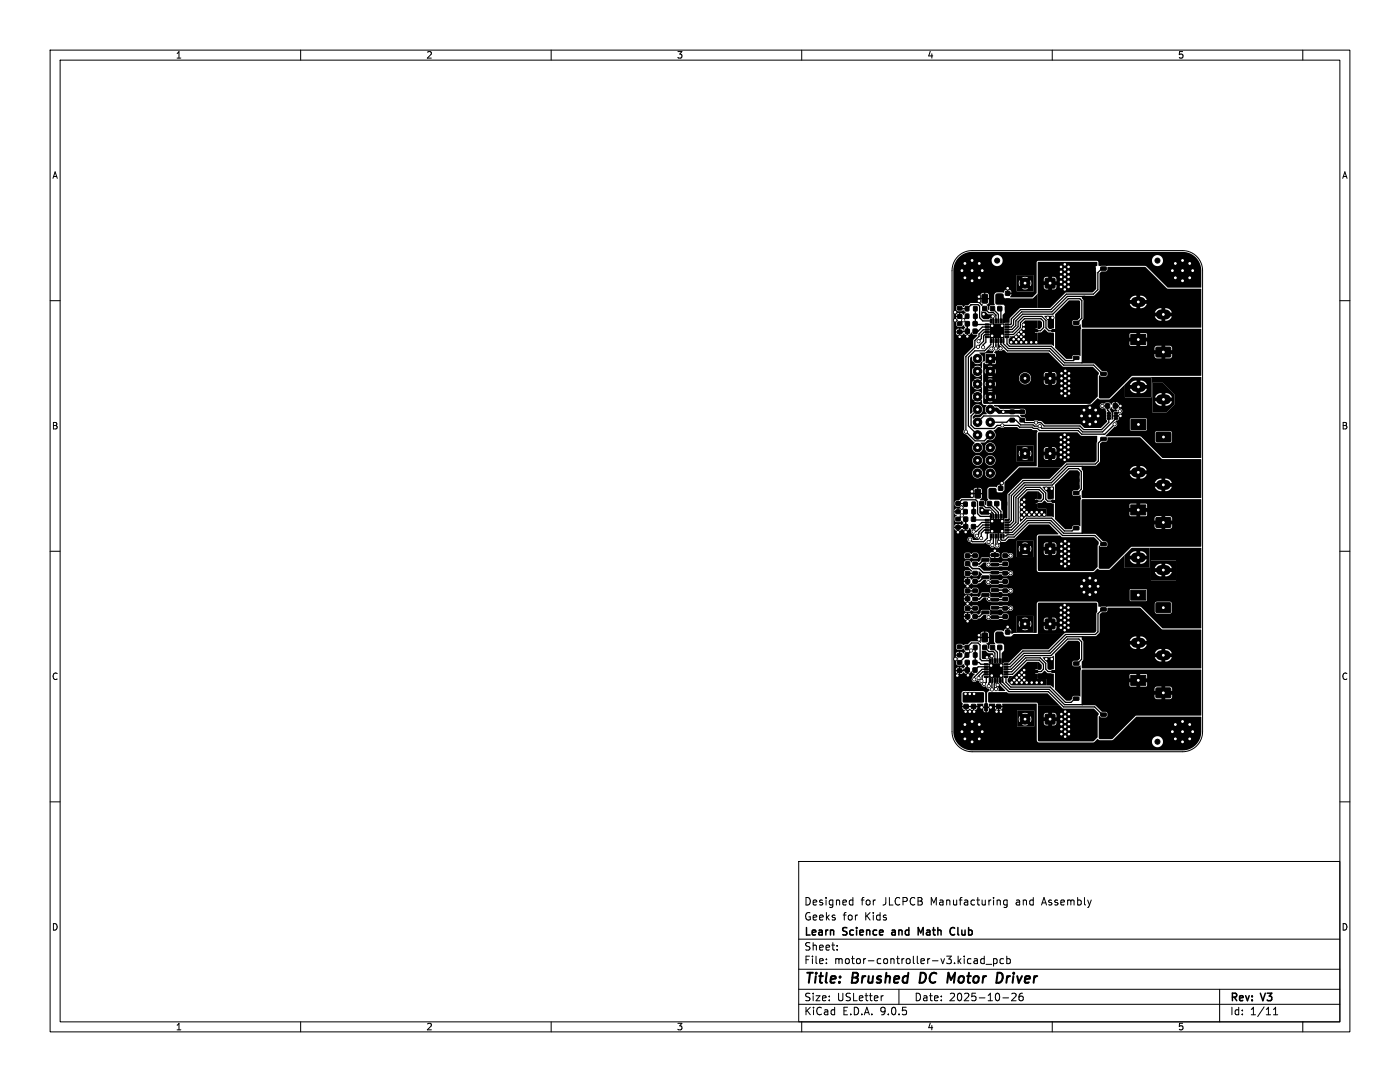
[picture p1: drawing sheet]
<svg xmlns="http://www.w3.org/2000/svg" width="279mm" height="216mm" viewBox="0 0 279 216" stroke-linecap="round" stroke-linejoin="round" font-family="sans-serif">
<defs><g id="words">
<g font-size="2.8">
<text x="160.4" y="196.8">Title:</text>
<text x="170.1" y="196.8">Brushed</text>
<text x="184.4" y="196.8">DC</text>
<text x="190.7" y="196.8">Motor</text>
<text x="201.3" y="196.8">Driver</text>
</g>
<g font-size="2.1">
<text x="160.4" y="183.9">Geeks</text>
<text x="160.4" y="180.9">Designed</text>
<text x="168.2" y="183.9">for</text>
<text x="171.8" y="180.9">for</text>
<text x="172.6" y="183.9">Kids</text>
<text x="176.2" y="180.9">JLCPCB</text>
<text x="185.8" y="180.9">Manufacturing</text>
<text x="203" y="180.9">and</text>
<text x="208.4" y="180.9">Assembly</text>
<text x="160.4" y="189.9">Sheet:</text>
<text x="160.4" y="187.1">Learn</text>
<text x="168.3" y="187.1">Science</text>
<text x="178.7" y="187.1">and</text>
<text x="184.5" y="187.1">Math</text>
<text x="191.5" y="187.1">Club</text>
<text x="160.4" y="192.6">File:</text>
<text x="166.5" y="192.6">motor-controller-v3.kicad_pcb</text>
<text x="160.4" y="202.8">KiCad</text>
<text x="160.4" y="200">Size:</text>
<text x="167" y="200">USLetter</text>
<text x="168.1" y="202.8">E.D.A.</text>
<text x="175.7" y="202.8">9.0.5</text>
<text x="182.4" y="200">Date:</text>
<text x="189.4" y="200">2025-10-26</text>
<text x="245.4" y="200.2">Rev:</text>
<text x="245.4" y="202.8">Id:</text>
<text x="249.5" y="202.8">1/11</text>
<text x="251.8" y="200.2">V3</text>
</g>
<g font-size="1.8">
<text x="35" y="11.9">1</text>
<text x="85" y="11.9">2</text>
<text x="135" y="11.9">3</text>
<text x="185" y="11.9">4</text>
<text x="235" y="11.9">5</text>
<text x="10.3" y="35.9">A</text>
<text x="267.7" y="35.9">A</text>
<text x="10.3" y="85.9">B</text>
<text x="267.7" y="85.9">B</text>
<text x="10.3" y="135.9">C</text>
<text x="267.7" y="135.9">C</text>
<text x="10.3" y="185.9">D</text>
<text x="267.7" y="185.9">D</text>
<text x="35" y="205.8">1</text>
<text x="85" y="205.8">2</text>
<text x="135" y="205.8">3</text>
<text x="185" y="205.8">4</text>
<text x="235" y="205.8">5</text>
</g>
</g></defs>
<g fill="none" stroke="#000" stroke-width=".2">
<path d="M10 10h259.4v195.9h-259.4zM12 12h255.4v191.9h-255.4zM60 10v2M110 10v2M160 10v2M210 10v2M260 10v2M191.2 51.2a4 4 0 0 1 2.8-1.2h42a4 4 0 0 1 4 4v92a4 4 0 0 1-4 4h-42a4 4 0 0 1-4-4v-92a4 4 0 0 1 1.2-2.8zM10 60h2M267.4 60h2M10 110h2M267.4 110h2"/>
<path d="M10 160h2M159.4 171.9h108v32h-108zM169.8 179.6l.4 .1M170.2 179.1v1.5M201 179.7l-.4-.1-.3 .3 .1 .6h.6M201 179.6v1.2l-.3 .3-.3-.1M267.4 160h2M159.4 197.4h108M159.4 193.4h108M159.4 187.4h108M164.9 192.1v.2M164.9 191.4v.1"/>
<path d="M167.1 189.4v.2M167.1 188.7v.1M170.2 180.5l-.4 .1M176.3 198.7l-.3 .1M179.4 197.4v3M194.6 191.3h.3l.2 .2v.8M195.1 192.2l-.5 .1M195.1 191.6l-.5 .1M196.4 191.4l-.4-.1-.3 .3 .2 .6h.5M196.4 190.8v1.5M196.8 192.4h1.1M198.3 191.4l.4-.1 .3 .3-.1 .6h-.6"/>
<path d="M198.3 191.3v1.5M200.1 199.1h1.2M200.3 191.4l-.4-.1-.3 .3 .1 .6h.6M200.9 191.4l.5-.1 .2 .3-.1 .6h-.6M200.9 190.8v1.5M201.9 198.3l.6-.1 .3 .4-.9 1.1h.9M204.1 198.2l-.5 .1a1.01 1.01 0 0 0 0 1.4l.5-.2 .1-.5-.3-.2h-.4l-.1 .2M243.4 197.4v6.5M60 203.9v2M110 203.9v2M159.4 200.4h108M160 203.9v2"/>
<path d="M210 203.9v2M254.1 202.5h.9M254.1 201.4l.5-.4v1.5M260 203.9v2"/>
</g>
<path d="M183.8 194.1l-.3 2h.5M189.3 194.1l.5 1.4 .8-1.4M199.6 194.1a1.11 1.11 0 0 1 0 1.9" fill="none" stroke="#000" stroke-width=".4"/>
<g fill="none" stroke="#000" stroke-width=".3">
<path d="M221 81v.8l.3 .3v.9M221.3 83.5h.1M193.1 112.5l1 1h1.3l.8 .8h4.3l.1 .1h1.1M193.1 117.9h1.5M194.6 114.4h-1.5M194.6 117.9h.1M194.6 110.9h-1.5M196.7 115.2h-.4l-.8 .8h-.9M196.7 111.7h-.4l-.8 .8h-.9M196.7 118.7h-.4l-.8 .8h-.9M197.3 112.7h.1M197.4 119.6v.1"/>
<path d="M197.4 119.5v.1M198.5 117.8l3.2 .1M200.6 119.5l-.1 .2h-3.1M200.6 110.9h1.1M200.6 110.9h.1M200.6 112.6l-3.3 .1M200.6 116.1l-3.4 .1M193.1 121.4h1.5M194.6 121.4h.1M196.7 122.2h-.4l-.8 .8h-.9M198.5 121.2h2l.1 .2M200.6 123l-.1 .2h-3.2"/>
<path d="M200.6 121.4h1.1M200.6 121.4h.1M178 186.1v.4M184.2 185.1l-.5 1-.5-1v1.5M189.9 185.1h.3l.3 .1M190.5 186.4l-.3 .2-.3-.1"/>
</g>
<g fill="#000">
<path d="M198.7 58.8l.2-.2h1.2l.2 .2v.5l.3 .3h5.5l1-1v2.8l-3.5 .1-2 2-.1 .9h-1.3l-.1-.1v-1.4l.4-.5v-1.3l-.2-.3h-1.4l-.2-.2zM202.9 54.9h3.4v3.2h-3.4v-.5l1.8 .2 .4-.2-.5-.6-.6 .6h-1.1v-1.2h.4l.2 .7 .6-.7a.52 .52 0 0 0 .5 .6 .52 .52 0 0 0 .5-.5l.6 .6 .1-.5-.1-.7-.6 .6a.52 .52 0 0 0-.5-.5 .52 .52 0 0 0-.5 .4l-.6-.5-.2 .5h-.4v-1h1.1l.6 .6 .5-.6-.4-.2-1.8 .2zM213.3 60l2-.1 .3 .3v3.2l-.5 .5h-.9l-.2 .7 .3 .4 1.4-.2 .1 .7-.1 .4v5l-.2 .1-.3-.1h-.9l-.2 .1-.2 .6h-1.1l-2.2-2.2v-6.7zM207.1 52.3h11.9v.7l-.4 .4v.6l.2 .3v3.3l-.7 .7-5.4 .1-3.1 3h-2.5v-4.1h1.2l.2 .3 .3 .2 1.6-.1 .4-.2v-.6h-.9v.9h-.7v-.9h-.9v.4h-1.2v-.9h2a.5 .5 0 0 0 .6 .6 .5 .5 0 0 0 .2-.9h.9l-.1-.7-.8-.2v.9a.54 .54 0 0 0-.8 .3h-2v-.7h1.2v.4h.9v-.9l-.6 .1-.3 .4h-1.2zM219.8 54.2l1-.1 .3-.8h7.4l4.4 4.3h6.8v7.7h-23.7l-.1-1.3 .3-.5v-1.1h15.5l-.1 .3 .1 .4h-1.2a1.25 1.25 0 0 0 1.3 .9v-.8l.3 .2 .4-.2v.8a1.25 1.25 0 0 0 1.4-.9h-1.3l.2-.3-.2-.4h1.3a1.25 1.25 0 0 0-1.4-.9v.8l-.3-.1-.4 .1v-.8a1.25 1.25 0 0 0-1.3 .9h-14.3v-2.5h10.5l-.1 .3 .1 .4h-1.2a1.25 1.25 0 0 0 1.3 .9v-.8l.3 .1 .4-.1v.8a1.25 1.25 0 0 0 1.4-.9h-1.3l.2-.3-.2-.4h1.3a1.25 1.25 0 0 0-1.4-.9v.8l-.3-.1-.4 .1v-.8a1.25 1.25 0 0 0-1.3 .9h-9.3l-.3-.4 .1-.5h2.3l1.1-1v-3.4zM191.3 51.4a3.7 3.7 0 0 1 2.7-1.1h42a3.7 3.7 0 0 1 3.7 3.7v3.4h-6.6l-4.5-4.3h-9.1l-.3-.1v-.7l-.3-.3-11.8 .1-.2 .3v6l-.8 .9h-4.4l-.1-.1 .2-.5-.6-.1-.2-.1 .8-.1v-.3h4.5v-3.2h-3.4v3.2h-1.1l-.2-.2-.4-.1v.6h-.2v-.6h-.2l-.3 .2-.2 .4h-1.6l-.3 .5v1.6l.1 .4-.9 .1-.2 .9-.2-.2v-.5l-.3-.4 .4-.3 .1-.8h-1.7l.1 .8 .4 .3-.3 .3-.7-.6h-1.5l-.5 .4h-.5l-.4 .4-.4-.4-.9 .1-.2 .3 .1 .5 .1 .2 .8 .1 .5-.2 .4 .5-.4 .4-.3-.3h-.3l-.1 .6-.1 .1-.7 .1v.3l.4 .3-.3 .4v.6l.3 .3h.7l.4-.3 .1 .2a.38 .38 0 0 1 .1 .6 .38 .38 0 0 1-.6-.1h-.2v1.3l.3-.1 .3-.3 .6 .3v-2.1l.2-.1 .1 2.2a.61 .61 0 0 0 .6-.5l.4 .5h.8l.1 .1-.9 .9v1.4l-1.8 1.9v14.7a.54 .54 0 0 0-.1 .6 .54 .54 0 0 0 .5 .3l1.7 1.7a1.07 1.07 0 0 0 .1 1.8 1.07 1.07 0 0 0 1.5-1h.5v.2a1.06 1.06 0 0 0 1.6 .8 1.06 1.06 0 0 0 0-1.8 1.06 1.06 0 0 0-1.6 .8h-.5l-.4-.8 .9-.1 .5-.5a1.14 1.14 0 0 0 1.4-.4 1.14 1.14 0 0 0-.2-1.5l.9-.7h.5a.56 .56 0 0 0 .8 0h2.5l.5 .4h2.3l.3 .2h.8l.2 .2-.2 .5v6.5l-3.6 .1-3 2.9-.1 .7h-.4v.7h-.2v-.7l-.5 .2-.2 .3h-1.6l-.3 .5v1.7l.2 .3-.4 .4v.7l-.2-.1v-.6l-.2-.2-.8-.1 .3-.5 .1-.7h-1.7v.8h-2.4l-.6 .5-.7 .1-.1 .7 .2 .3 .8 .1 .5-.3 .1 .3a.23 .23 0 0 1 .3 .3 .23 .23 0 0 1-.3 .2l-.1 .2-.3-.3h-.4v.6l-.1 .1-.7 .1 .1 .3 .3 .3-.4 .3v.7l.4 .3h.7l.4-.3 .3 .5-.3 .4-.7-.2v.5h.6l.1-.1h.6v-1.3l.2-.1 .1 2.2a.61 .61 0 0 0 .6-.5l.4 .6a.59 .59 0 0 0 .6 .8 .64 .64 0 0 0 .8 .7v.4l-1.1-.1a.54 .54 0 0 0-.5-.6 .54 .54 0 0 0-.6 .6 .54 .54 0 0 0 .6 .5l.3 .2h2.4l.3-.2 .4 .4a.39 .39 0 0 1 .4 .1 .39 .39 0 0 1 .1 .4 .63 .63 0 0 0 1 0 .54 .54 0 0 0 .9 0 .54 .54 0 0 0-.4-.8v-2h-1a.36 .36 0 0 1-.4 0 .36 .36 0 0 1 0-.5v-2.1h.4v-.6l.2-.1 .1 .7h1.9l.1 2.2a.35 .35 0 0 1-.1 .4 .35 .35 0 0 1-.5 0h-.4v1.3l.4 .5h.8l.8-.6 1.2-.1 2.8-2.8h3.9l1.9 1.9-.1 .1h-3.8l-.3 .3-.1 6.8 .2 .3 .3 .2h10.7l.9-.7 .5 .2h1.9l3-2.9v2.5h5v-4h-3.6h13.8l.1 .1v16h-7.7l-4.4-4.3h-8l-.4-.1v-.6h11.3v1.7l.2 .3 2.8 .1 .4-.4v-1.7l-.4-.4h-2.7l-.3 .4h-11.3l-.2-.2-.3-.2h-11.3l-.3 .2-.2 .3v5.7l-4.5 .1-.5 .2-.1-.2-.7-.1h5.2v-3.3h-3.4v3.3h-1.8l-.1-.2h.8a.5 .5 0 0 0-.6-.6v.6h-.2v-.6h-.2l-.3 .2-.2 .3-.4-.1h-.9l-.5 .3-.1 .3v1.6l.2 .5-1 .1-.2 .9-.2-.1v-.6l-.4-.4 .5-.3 .1-.8h-1.7v1l-.5-.3h-1.4l-.6 .5h-.6l-.2 .2-.6-.2h-.8l-.2 .3v.6l.2 .2 .8 .1 .5-.3 .4 .6-.4 .4-.3-.3h-.4v.6l-.1 .1-.7 .1 .1 .3 .3 .3-.4 .3v.7l.4 .3h.7l.3-.3 .2 .2a.38 .38 0 0 1 0 .6 .38 .38 0 0 1-.6-.1h-.2v.5l1.3-.1v-1.3l.2-.1 .1 2.2h.3l.3-.4h.1a.49 .49 0 0 0 .6 .4v.1a1.5 1.5 0 0 0-.5 1.4 .65 .65 0 0 0 1-.2l.3 .1 .2 .4 .4 .2v.2a.59 .59 0 0 0 .9 .3l.3 .5a.29 .29 0 0 1 .4 .1 .29 .29 0 0 1-.2 .4l-.3 .4-.1 2.7h.5l.1-.6h1.1v.4h1.4l.1-.4h6.8v7.3l.3 .4 10.9 .1 .5-.3h11.3v.2a1.1 1.1 0 0 0 1.7 .8 1.1 1.1 0 0 0 0-1.8 1.1 1.1 0 0 0-1.7 .8h-11.3l.4-.5 .5 .3 2.6-.1 4.7-4.6h12.8l.1 3a3.7 3.7 0 0 1-3.7 3.7h-42a3.7 3.7 0 0 1-3.7-3.7v-1h16.1v-3.3h-3.4v3.3h-12.7v-3.2l6 .1a.65 .65 0 0 0 1 0l.1-.6h-.5v.8h-.3l.1-.8h-.5v.5h-5.9v-.6h1.8a.96 .96 0 0 0 1.5 .2 .9 .9 0 0 0 1.4-.2l3.6 .1a.84 .84 0 0 0 1.4-.1v-.1h-.6v.6h-.2v-.6h-.6v.1h-3.6v-.1h-.6v.6h-.2v-.6h-1.3v.6h-.2v-.6h-.6v.1h-1.8v-2.8h1.6v1.6l.3 .4-.1 .4h2.9v-.4h1.1l.1 .6h.5l-.1-2.7-.3-.4h-4l-.3 .1-.1 .4h-1.6v-4.3h.5l.2 .3 .4 .1v-.5h.2v.5l.4-.1 .3-.3 .6 .3v-.6l-2.6 .3v-.5l1.1 .1v-.5h-.4l-.2 .4h-.5v-3.1l1.1 .1v-.5h-.4l-.2 .4h-.5v-4h5.4v.6h1.7l-.1-.8-.4-.3h-.2v1.1h-.3v-1.1l-.4 .1-.3 .4h-5.4v-3.2h2.1l.2 .3 .4 .1v-.6h-.6v.2h-2.1v-.6h2.1v.2h.6v-.6h.2v1.4l.4-.1 .3-.2 .3 .2h.8l.7-.3 .6-.6 .6 .1a.54 .54 0 0 0 0 .7 .54 .54 0 0 0 .7 .1h3.4l.3-.2v-.7l-.3-.3h-.7l-.4 .4-.7-.2-1.6 .1v-.8l-.3-.2h-1.3l-.3 .2v.4l-.4 .4-.3-.3h-.7l-.4 .3a.95 .95 0 0 0-1.5 0h-2.1v-1.5h2.1v.6l.4 .3 .7-.1 .3-.2 .4 .2h.8l.3-.3v-.6h2.3v.4l.3 .3 1.9-.2 .4 .4h.7l.4-.2a.52 .52 0 0 0 .8-.1 .52 .52 0 0 0-.2-.8l-.6 .1-.4-.2-1.4 .1-.3-.2h-1.3l-.3 .4h-2.3l-.3-.3h-.7l-.5 .3-.3-.3h-.7h-.2l-.2 .4h-2.1v-1.4h2.1l.2 .3 .4 .1v-.6h-.6v.2h-2.1v-.6h2.1v.2h.6v-.6h.2v1.4l.4-.1 .3-.2 .3 .2h.8l.7-.3 .6-.6h.6a.65 .65 0 0 0 .8 .8l.2 .2h1.3l.3-.2 1.5 .1 .3-.2v-.7l-.4-.3h-.7l-.4 .4-.6-.2-1.4 .1-.2-.2-.1-.7-.2-.1h-1.3l-.3 .2v.4l-.4 .4-.3-.3h-.7l-.4 .3a.95 .95 0 0 0-1.5 0h-2.1v-1.5h2.1v.6l.4 .3 .7-.1 .3-.2 .4 .2h.8l.3-.3v-.6h2.3v.4l.3 .3 1.9-.2 .5 .4h.7l.4-.2a.51 .51 0 0 0 .6 0 .51 .51 0 0 0 .2-.6h23.3v2.1l.1 .1 3.1 .1 .2-.2v-2.1l-.2-.2h-3.1l-.1 .2h-23.3a.89 .89 0 0 0-1-.3l-.3-.1-1.4 .1-.3-.2h-1.3l-.3 .4h-2.3l-.3-.3h-.7l-.5 .3-.3-.3h-.7h-.2l-.2 .4h-2.1v-1.4h2.1l.2 .3 .4 .1v-.6h-.6v.2h-2.1v-.6h2.1v.2h.6v-.6h-.4l-.2 .4h-2.1v-3.5h2.1l.1 .8 .8 .1 .7 .7a.19 .19 0 0 1-.2 .3 .19 .19 0 0 1-.2-.3h-.8l-.3 .1-.1 .8 .2 .3h.9l.3-.2 .4 .2h.8l.3-.3 .1-.7 .6 .6-.3 .3v.4l-.4 .4-.3-.3h-.7l-.4 .3-.3-.4h-.4v1.4l.4-.1 .3-.2 .3 .2h.8l.7-.3 .6-.6h.5a.62 .62 0 0 0 .1 .8 .62 .62 0 0 0 .8 .1h3.3l.3-.2v-.6h33.4v-3.9h-5v3.9h-28.4l-.4-.4h-.7l-.3 .4-.7-.2-1.7 .1v-1.1l.4 .2 1.9-.2 .5 .4h.7l.2-.2a.59 .59 0 0 0 .7 0 .59 .59 0 0 0 .2-.7 .64 .64 0 0 0-.8-.1l-.4-.2-1.4 .1-.3-.2h-1.3l-.3 .2h-1.2l-.8-.7-.4-.2 .1-.1 .4-.1 .6-.6h.5a.63 .63 0 0 0 .1 .8 .63 .63 0 0 0 .8 .1l1.5 .1 .8-.2 1 .1 .3-.2v-.7l-.3-.3h-.7l-.4 .4-.7-.2-1.6 .2v-.8l-.1-.2-1.5-.1-.2 .1-.1 .5-.4 .4-.3-.3h-.7l-.5 .3-.3-.3-.7-.1-.3 .2-.1 .2h-2.1v-1.5h2.1v.6l.4 .3 .7-.1 .3-.2 .4 .2h.8l.2-.2 .1-.4h2.2l.4 .4h1.4l.2-.4h-.8v.4h-.3v-.4h-3.1v-.3h4.6v.6l.3 .3h.8l.4-.2a.51 .51 0 0 0 .7-.1h4.2v-3.3h-3.4v3.3h-.8a.6 .6 0 0 0-.2-.7 .6 .6 0 0 0-.7-.1l-.2-.1h-.7l-.4 .3h-4.6h4.2l-.3-.4h-.5v.4h-.3v-.4h-.6l-.3 .4h-2.2l-.4-.3h-.7l-.4 .3-.3-.3h-.7l-.3 .1-.1 .3h-2.1v-5.2h.2l.3 .4h.3v-.5h.2v.5l.4-.1 .3-.3 .6 .3v-.6l-2.1 .2v.1h-.2v-.5l.8 .1v-.5h-.4l-.2 .4h-.2v-3.1l.8 .1v-.5h-.4l-.2 .4h-.2v-4.1h4v.6h1.7l-.1-.8-.4-.3h-.2v1.1h-.3v-1.1l-.4 .1-.3 .4h-4v-3.5h3.7v.2a1.06 1.06 0 0 0 1.2 1 1.06 1.06 0 0 0 .9-1.2h.5v.2a1.06 1.06 0 0 0 1.6 .8 1.06 1.06 0 0 0 0-1.8 1.06 1.06 0 0 0-1.6 .8h-.5v-.2a1.06 1.06 0 0 0-1.1-.7 1.06 1.06 0 0 0-1 .9h-3.7v-2.5h3.7v.2a1.06 1.06 0 0 0 1.2 .9 1.06 1.06 0 0 0 .9-1.1h.5v.2a1.06 1.06 0 0 0 .9 .9 1.06 1.06 0 0 0 1.1-.7h7.7v-3.3h-3.4v3.3h-4.3a1.06 1.06 0 0 0-.8-1.4 1.06 1.06 0 0 0-1.2 1h-.5v-.2a1.06 1.06 0 0 0-1.1-.8 1.06 1.06 0 0 0-1 1h-3.7v-25.3h.5l.2 .3 .4 .1v-.5l-1.1 .1v-.5l1.1 .1v-.5h-.4l-.2 .4h-.5v-3.1l1.1 .1v-.5h-.4l-.2 .4h-.5v-4h5.4v.6h1.7v-.6l-.3-.4-.4-.1v1.1h-.3v-1.1l-.4 .1-.3 .4h-5.4v-5.3l.2-1 .4-.7h7a1.1 1.1 0 0 0 1.1 1.2 1.1 1.1 0 0 0 1.1-1.2h29.8v.2a1.1 1.1 0 0 0 1.7 .8 1.1 1.1 0 0 0 0-1.8 1.1 1.1 0 0 0-1.7 .8h-29.8v-.2a1.1 1.1 0 0 0-1.2-.8 1.1 1.1 0 0 0-1 1h-7zM193.6 71.4l.4-.2v.6l.2 .4 .5-.4 .1 .2-.4 .4a1.1 1.1 0 0 0 1.4 0l-.5-.4 .2-.2 .6 .6-.1 1-.5 .4-.2-.1 .5-.5a1.1 1.1 0 0 0-1.4 0l.4 .5-.1 .1-.5-.4a1.1 1.1 0 0 0 0 1.4l.5-.5 .1 .2-.4 .5a1.1 1.1 0 0 0 1.4 0l-.5-.5 .2-.2 .5 .6v1l-.5 .5-.2-.2 .5-.4a1.1 1.1 0 0 0-1.4 0l.4 .4-.1 .2-.5-.5a1.1 1.1 0 0 0 0 1.4l.5-.4 .1 .2-.4 .4a1.1 1.1 0 0 0 1.4 0l-.5-.4 .2-.2 .5 .5v1l-.5 .5-.2-.2 .5-.4a1.1 1.1 0 0 0-1.4 0l.4 .4-.1 .2-.5-.4a1.1 1.1 0 0 0 0 1.4l.5-.5 .1 .2-.4 .4a1.1 1.1 0 0 0 1.4 0l-.5-.4 .2-.2 .5 .5 .1 .8 .8 .2a1.19 1.19 0 0 0 0 1.7l-.7 .1-.7 .6a1.22 1.22 0 0 0-1.3 .3l-.1-.5 .5-.4a1.08 1.08 0 0 0 1.6-.6 1.08 1.08 0 0 0-1-1.4 1.08 1.08 0 0 0-1.1 1.3v.2l-.4 .4zM195.8 62.2l1 .1 .4 .4h.9l.3 .3v1.7l1.6-.1a.34 .34 0 0 1 .4 .2 .34 .34 0 0 1-.1 .4v1.6a.36 .36 0 0 1 0 .5 .36 .36 0 0 1-.5 0h-.4v1.3l.7 .9-.4 .3-.4-.2-.2-.5v-1.8h-.9a.36 .36 0 0 1-.5 0 .36 .36 0 0 1 0-.5l-.1-1.8 .1-.3h.4v-1.3h-.5l-.3 .3h-1l-.5-.5zM195.5 70.4l1.1-.1 .7-.6a.66 .66 0 0 0 1 .2l.1 .1-.3 .5-1.5 .1v1.5l-.5 .1v-.1a1.1 1.1 0 0 0-.1-1.2l-.5 .4-.2-.2 .5-.4zM196.3 72.4l.4 .3h1.8l.2-.2v-.6h-.7v.8h-.8v-.8l.1 .1a.5 .5 0 0 0 .7-.1 .5 .5 0 0 0 0-.7h.7v-.6l-.3-.3 .2-.2 .4-.1a.39 .39 0 0 1 .6 0l.7-.2 .7 .5h8.2l2.9 2.9h6l1.2 1.2-.2 .6v4.1l-1.6 1.5h-21.2l-.1-.4 1.3 .1 .6-.1-.5-.5-.4 .5h-1v-1.1h.3l.1 .5 .5-.5a.52 .52 0 0 0 .5 .6 .52 .52 0 0 0 .6-.5l.4 .4 .1-.3-.1-.6-.5 .5a.5 .5 0 0 0-.4-.5 .5 .5 0 0 0-.6 .4l-.5-.4-.1 .4h-.3v-.9h1l.4 .4 .5-.4-.4-.1-1.5 .1v-.6l1.3 .1 .6-.1-.5-.4-.4 .4h-1v-1.1h.3l.1 .6 .4-.5 .1 .1a.52 .52 0 0 0 .6 .4 .52 .52 0 0 0 .5-.5l.4 .5 .1-.4-.1-.5-.5 .4a.5 .5 0 0 0-.4-.5 .5 .5 0 0 0-.6 .5l-.5-.4-.1 .3h-.3v-.9h1l.4 .5 .5-.5-.4-.1-1.5 .1v-.2h7.2a1.21 1.21 0 0 0 .7 1.2 1.21 1.21 0 0 0 1.4-.3h2.8l.2 .3 .3 .2 1.6-.1 .4-.2v-.6h-.9v.9h-.7v-.9h-.9v.4h-2.8l.3-.9h3.3v.2a.5 .5 0 0 0 .7 .3 .5 .5 0 0 0 .1-.8h.9l-.1-.7-.8-.2v.9a.5 .5 0 0 0-.8 .3h-3.3l-.3-.7h2.8v.4h.9v-.9l-.6 .1-.3 .4h-2.8a1.21 1.21 0 0 0-1.3-.3 1.21 1.21 0 0 0-.8 1h-7.2v-.3l1.3 .1 .6-.1-.5-.5-.4 .5h-1v-1.1h.3l.1 .6 .5-.6a.52 .52 0 0 0 .5 .6 .52 .52 0 0 0 .6-.5l.4 .5 .1-.4-.1-.6-.5 .5a.5 .5 0 0 0-.4-.5 .5 .5 0 0 0-.6 .4l-.5-.4-.1 .4h-.3v-.9h1l.4 .5 .5-.5-.4-.1-1.5 .1zM201.3 67.6l.2-.1-.2 .2v.8zM201.6 67.1h.3l-.4 .4z"/>
<path d="M205.9 65.8h1v.4h-1zM204 64.5l.6-.6h2.5v1.7a.46 .46 0 0 0-.7 .4 .46 .46 0 0 0 .7 .4v2.4h-5.5l-.3-.3v-.8l.6-.6 .6-.1 1.4-1.4zM207.1 63.9h.5l.4 .4-.1 .9-.4 .5-.4-.1zM207.1 66.4l.7-.1 .7-.6 .7 .6 1.1 .2v2.5l-.5-.2h-2.7zM208.4 63.1l1.9-.1v2.5l-.8 .2-.4-.4-.1-1.5zM210.1 65.8h1v.4h-1zM225.8 75.4h4v3.9h-5.3v-2.5h2.2l-.1 .3 .1 .5h-1.2a1.25 1.25 0 0 0 1.3 .9v-.8l.3 .1 .5-.1v.8a1.25 1.25 0 0 0 1.3-.9h-1.2l.1-.3-.1-.5h1.2a1.25 1.25 0 0 0-1.3-.9v.8l-.3-.1-.5 .1v-.8a1.25 1.25 0 0 0-1.3 .9h-1v-.1zM230 76.4h2.1l2.3 2.3v2.1l-1.6 1.5h-2.8v-3h1.7l-.1 .3 .1 .5h-1.2a1.25 1.25 0 0 0 1.3 .9v-.8l.3 .1 .5-.1v.8a1.25 1.25 0 0 0 1.3-.9h-1.2l.1-.3-.1-.5h1.2a1.25 1.25 0 0 0-1.3-.9v.8l-.3-.1-.5 .1v-.8a1.25 1.25 0 0 0-1.3 .9h-.5zM215.9 65.7l23.8-.1v9.4h-13.8l-4.4 4.4-2 .1-.2-.3v-4.2l.1-.1 .3 .2h1l.3-.2v-.6l-.3-.2-.8-.1-1.5-1.5h-2.5v-3h14.5v.4h1.3l-.1 .3 .1 .4h-1.3v.5l.3 .3 1.1 .1v-.8l.3 .1 .4-.1v.8h1l.4-.3v-.6h-1.3l.2-.3-.2-.4h1.3v-.5l-.4-.4h-1v.8l-.3-.1-.4 .1v-.8h-.9l-.3 .1-.2 .4h-14.5v-2.8h9.5v.7h1.3l-.1 .3 .1 .4h-1.3v.7l.2 .2h1.2v-.8l.3 .2 .4-.2v.8h1.2l.2-.2v-.7h-1.3l.2-.3-.2-.4h1.3v-.7l-.1-.2h-1.3v.8l-.3-.1-.4 .1v-.8h-1.2l-.2 .2h-9.5zM198.4 80.9l19.2-.1 1.5-1.3 .4 .2 2-.1 3-2.9v2.6h5.3v-3.9h-4l.2-.2 13.7 .1v16.1h-7.7l-4.4-4.3h-6.7l-.2-.1 .5-.6h9.3v1.6l.2 .4h2.8l.4-.4v-1.6l-.2-.4h-2.8l-.4 .4h-9.3l1.2-1.2a.58 .58 0 0 0 .5-.5 .58 .58 0 0 0-.3-.6l.6-.4h2.3l.1 2.1 3.2 .1 .1-.2v-2l-.1-.2h-3.1l-.2 .2h-2.3l.1-.6h-1.2l.1 .4-.3 .3-.1-.1v-.8h1.5l.1-.3 .5-.3h8.9l1.6-1.5v-2.1l-2.3-2.3h-2.1v5.9h-6.1l.1-.3a.77 .77 0 0 0-.8-.5l.1-.4h-.6v.6l.3 .1v.2l-.7 .2-.2 .7h-.3l-.1-.7a.55 .55 0 0 1 .1-1l.1 .1a.5 .5 0 0 0 .5 .4v-.8h.9l-.1-.4-.4-.2h-.1v.6h-.3v-.6a.61 .61 0 0 0-.6 .5l-.4-.5h-.7a.47 .47 0 0 1-.8 .2 .54 .54 0 0 0-.3 .8 .54 .54 0 0 0 .8 .1l.4 .8-.1 1.4 .3 .5-1.3 1.3h-3.3l-.8-.7h-7.1l-.7-.7h-.7a.56 .56 0 0 0-.8 0h-1.6l-.2-.7-.7-.1-.2-.3v-.1h.8l.2-.2 .1-.8-.3-.2h-4.7l-.6-.4-.6-.1zM202.9 88.9h3.4v3.3h-3.4v-.6l1.6 .2 .6-.2-.5-.6-.6 .6h-1.1v-1.2h.4l.2 .7 .6-.7a.52 .52 0 0 0 .5 .6 .52 .52 0 0 0 .5-.5l.6 .6 .1-.5-.1-.7-.6 .6a.52 .52 0 0 0-.5-.5 .52 .52 0 0 0-.5 .4l-.6-.5-.2 .5h-.4v-1h1.1l.6 .6 .5-.6-.4-.2-1.8 .2zM205.1 98.1l1.9-.1v1.5a.46 .46 0 0 0-.6 .5 .46 .46 0 0 0 .6 .5v.7l.2 .3h1.6v1.6h-5.2v-3.6z"/>
<path d="M207 98h.3l.6 .7v.7l-.3 .3-.6-.2zM207 100.5l.9-.2 .5-.4 .6 .4 1.3 .2v2.7l-1.5-.1v-1.6h-1.6l-.2-.3zM197.3 97.6l.2-.2h1.1l.3 .2v.5l.2 .1h.9l.4-.4 .1-1.6 2.9-2.9h8.4l-2.3 2.2-5.5 .1-2.9 3-.1 4.8h-.9v-1.3l-.3-.5v-1.5l-.3-.4h-1.9l-.3-.3zM208.1 97.2l2.2-.1v2.4l-1 .2-.2-.2-.1-1.2zM207.2 86.3h7.8l.8 .7h3.2l-.1 4.8-.5 .5h-5.5l-1.1 1h-4.7v-2h1.2l.2 .3 .3 .2 1.6-.1 .4-.2v-.6h-.9v.9h-.7v-.9h-.9v.4h-1.2v-.9h2a.5 .5 0 0 0 .6 .6 .5 .5 0 0 0 .2-.9h.9l-.1-.7-.8-.2v.9a.54 .54 0 0 0-.8 .3h-2v-.7h1.2v.4h.9v-.9l-.6 .1-.3 .4h-1.2zM211.1 96.2l2.4-2.4h1.5l.5 .5v3.2l-.4 .4h-.9l-.2 .7 .3 .4 1.4-.2 .1 .7-.2 .4v5.1l-.4-.1h-.9l-.5 .7h-1.2l-2.1-2v-6.8zM219.9 88.2l.9-.1 .3-.8h6.4l4.4 4.3h7.8v7.7h-23.7l-.1-1.3 .2-.4v-1.2h15.6l-.1 .3 .1 .4h-1.2a1.25 1.25 0 0 0 1.3 .9v-.8l.3 .2 .4-.2v.8a1.25 1.25 0 0 0 1.4-.9h-1.3l.2-.3-.2-.4h1.3a1.25 1.25 0 0 0-1.4-.9v.8l-.3-.1-.4 .1v-.8a1.25 1.25 0 0 0-1.3 .9h-14.4l-.1-2.5h10.7l-.1 .3 .1 .4h-1.2a1.25 1.25 0 0 0 1.3 .9v-.8l.3 .2 .4-.2v.8a1.25 1.25 0 0 0 1.4-.9h-1.3l.2-.3-.2-.4h1.3a1.25 1.25 0 0 0-1.4-.9v.8l-.3-.1-.4 .1v-.8a1.25 1.25 0 0 0-1.3 .9h-9.5l-.1-.2v-.8h2.7l.9-.7v-3.6zM215.9 99.7l23.8-.1v9.5h-13.9l-4.4 4.3-2 .1-.1-.3v-4.3l.1-.1 .4 .3h.9l.3-.2v-.6l-.3-.2-.6-.1-1.5-1.5h-2.7l-.1-3h14.6v.4h1.3l-.1 .3 .1 .4h-1.3v.5l.3 .3 1.1 .1v-.8l.3 .2 .4-.2v.8h1l.4-.3v-.6h-1.3l.2-.3-.2-.4h1.3v-.5l-.4-.4h-1v.8l-.3-.1-.4 .1v-.8h-.9l-.3 .1-.2 .4h-14.6v-2.8h9.6v.7h1.3l-.1 .3 .1 .4h-1.3v.7l.2 .2h1.2v-.8l.3 .2 .4-.2v.8h1.2l.2-.2v-.7h-1.3l.2-.3-.2-.4h1.3v-.7l-.1-.2h-1.3v.8l-.3-.1-.4 .1v-.8h-1.2l-.2 .2h-9.6zM195.4 101.2h.8l.5 .4 .8 .1 .6 .6-.5 .1-.3 .3h-1.5l-.4-.4zM203.6 99.6v3.5h1.1l-1.1 1-.1-.1zM202.9 107.9h3.4v3.3h-3.4v-.6l1.6 .2 .6-.2-.5-.6-.6 .6h-1.1v-1.2h.4l.2 .7 .6-.7a.52 .52 0 0 0 .5 .6 .52 .52 0 0 0 .5-.5l.6 .6 .1-.5-.1-.7-.6 .6a.52 .52 0 0 0-.5-.5 .52 .52 0 0 0-.5 .4l-.6-.5-.2 .5h-.4v-1h1.1l.6 .6 .5-.6-.4-.2-1.8 .2zM205.9 99.7h1v.6h-1z"/>
<path d="M210.1 99.7h1v.6h-1zM207.2 106.9h4.3l.5 .3h6.4l.9 .9v.5l-.2 .3-.1 4.2-.9 .9-10.8-.1-.2-.2v-3.4h1.2l.2 .3 .3 .2 1.6-.1 .4-.2v-.6h-.9v.9h-.7v-.9h-.9v.4h-1.2v-.9h2a.5 .5 0 0 0 .6 .6 .5 .5 0 0 0 .2-.9h.9l-.1-.7-.8-.2v.9a.54 .54 0 0 0-.8 .3h-2v-.7h1.2v.4h.9v-.9l-.6 .1-.3 .4h-1.2zM224.4 110.8l1.4-1.5h3.6v4h-5v-2.4h2.3l-.1 .3 .1 .4h-1.2a1.25 1.25 0 0 0 1.3 .9v-.8l.3 .2 .4-.2v.8a1.25 1.25 0 0 0 1.4-.9h-1.3l.2-.3-.2-.4h1.3a1.25 1.25 0 0 0-1.4-.9v.8l-.3-.1-.4 .1v-.8a1.25 1.25 0 0 0-1.3 .9h-1.1zM229.7 111.9h5v3.9h-5v-2.4h2l-.1 .3 .1 .4h-1.2a1.25 1.25 0 0 0 1.3 .9v-.8l.3 .1 .4-.1v.8a1.25 1.25 0 0 0 1.4-.9h-1.3l.2-.3-.2-.4h1.3a1.25 1.25 0 0 0-1.4-.9v.8l-.3-.2-.4 .2v-.8a1.25 1.25 0 0 0-1.3 .9h-.8zM195.9 129.8l.8 .1 .5 .4 1 .1v2.1h1.9v2.1a.36 .36 0 0 1 0 .5 .36 .36 0 0 1-.5 0h-.4v1.3l1.4 1.4-.1 .1h-1.2l-.1-.1a.62 .62 0 0 0-.5-.9l.2-.5v-1.3h-.9a.37 .37 0 0 1-.5 0 .37 .37 0 0 1 0-.5l-.1-1.8 .1-.3h.4v-1.3h-.5l-.3 .3h-1l-.2-.2zM192.2 138.2l4.1-.1 .1 .3v1.7l-.3 .1h-3.9l-.1-.3zM198.8 126.1l1.2-.1 .3 .4a.5 .5 0 0 0 .4 .6h1.1l.6-.5h9.9l-3.1 3.1h-5.2l-2.6 2.6-1.2 .1-.2-.1-.1-.1v-1.7l.5-.6v-1.1l-.3-.3h-1.2l-.3-.3v-1.7zM197.3 138.2l3.6-.1 .4 .2h7.7l2.6 2.5h-4.5v-.4l-.2-.2h-9.5l-.2-.3zM201.4 134.9h.7l-.7 .7v.7l-.3-.3v-.5l.3-.3zM202.9 122.9h3.4v3.3h-3.4v-.6l1.6 .2 .6-.2-.5-.6-.6 .6h-1.1v-1.2h.4l.2 .7 .6-.7a.52 .52 0 0 0 .5 .6 .52 .52 0 0 0 .5-.5l.6 .6 .1-.5-.1-.7-.6 .6a.52 .52 0 0 0-.5-.5 .52 .52 0 0 0-.5 .4l-.6-.5-.2 .5h-.4v-1h1.1l.6 .6 .5-.6-.4-.2-1.8 .2zM205.9 133.8h1v.4h-1zM201.4 135.6l3.7-3.5h1.9v1.5a.46 .46 0 0 0-.6 .4 .46 .46 0 0 0 .6 .4v.8l.2 .3h1.6v1.3h-6.9l-.5-.5z"/>
<path d="M207 132.1h.3l.6 .6v.7l-.3 .3-.6-.1zM207 134.4l.9-.1 .6-.5 .5 .5 1.3 .2v2.7l-.6-.4h-.9v-1.3h-1.6l-.2-.3zM208.1 131.2l1.7-.1 .5-.2v2.6l-1 .2-.2-.3-.1-1.2zM210.1 133.8h1v.4h-1zM211.7 129.3l1.5-1.5h1.9l.4 .4v3.2l-.4 .5h-.9l-.2 .7 .3 .3 .9 .1 .3-.2 .2 .1 .1 .6-.2 .4v5l-.1 .1-.3-.1h-.9l-.3 .2v.4l-.4 .3h-.8l-2.3-2.2v-7.1zM207.2 120.3l11.5-.1 .3 .2v1.7l-.2 .3v3.5l-.4 .4h-5.8l-.3 .2h-5.2v-1.2h1.2l.2 .3 .3 .2 1.6-.1 .4-.2v-.6h-.9v.9h-.7v-.9h-.9v.4h-1.2v-.9h2a.5 .5 0 0 0 .6 .6 .5 .5 0 0 0 .2-.9h.9l-.1-.7-.8-.2v.9a.54 .54 0 0 0-.8 .3h-2v-.7h1.2v.4h.9v-.9l-.6 .1-.3 .4h-1.2zM219.5 122.6l.4-.5h.9l.3-.9 6.4 .1 4.4 4.3 7.8 .1v7.7h-23.6l-.2-.2v-1.1l.3-.5v-1.2h15.5l-.1 .3 .1 .4h-1.2a1.25 1.25 0 0 0 1.3 .9v-.8l.3 .1 .4-.1v.8a1.25 1.25 0 0 0 1.4-.9h-1.3l.2-.3-.2-.4h1.3a1.25 1.25 0 0 0-1.4-.9v.8l-.3-.2-.4 .2v-.8a1.25 1.25 0 0 0-1.3 .9h-14.3l-.1-2.5h10.6l-.1 .3 .1 .4h-1.2a1.25 1.25 0 0 0 1.3 .9v-.8l.3 .2 .4-.2v.8a1.25 1.25 0 0 0 1.4-.9h-1.3l.2-.3-.2-.4h1.3a1.25 1.25 0 0 0-1.4-.9v.8l-.3-.1-.4 .1v-.8a1.25 1.25 0 0 0-1.3 .9h-9.4l-.2-.3v-.7h2.8l.7-.6zM215.9 133.7l23.8-.1v9.2h-13l-4.7 4.7h-2.5l-.2-.3v-4.3l.1-.1 .4 .3h.9l.3-.2v-.6l-.3-.2-.8-.1-1.3-1.2-2.7-.1-.1-3.2h14.6v.4h1.3l-.1 .3 .1 .4h-1.3v.5l.3 .3 1.1 .1v-.8l.3 .1 .4-.1v.8h1l.4-.3v-.6h-1.3l.2-.3-.2-.4h1.3v-.5l-.4-.4h-1v.8l-.3-.1-.4 .1v-.8h-.9l-.3 .1-.2 .4h-14.6v-2.8h9.6v.7h1.3l-.1 .3 .1 .4h-1.3v.7l.2 .2h1.2v-.8l.3 .1 .4-.1v.8h1.2l.2-.2v-.7h-1.3l.2-.3-.2-.4h1.3v-.7l-.1-.2h-1.3v.8l-.3-.1-.4 .1v-.8h-1.2l-.2 .2h-9.6zM203 141.7h3.4v3.3h-3.4v-.4l1.5 .2 .6-.2-.5-.6-.6 .6h-1v-1.2h.3l.2 .7 .6-.7a.52 .52 0 0 0 .5 .6 .52 .52 0 0 0 .5-.5l.6 .6 .1-.5-.1-.7-.6 .6a.52 .52 0 0 0-.5-.5 .52 .52 0 0 0-.5 .4l-.6-.5-.2 .5h-.3v-1h1l.6 .6 .5-.6-.4-.2-1.7 .2zM207.1 140.8h4.5l.6 .6h6.1l1 1-.2 .5-.1 4.2-.9 .8h-10.8l-.2-.2v-3.4h1.2l.2 .3 .3 .2 1.6-.1 .4-.2v-.6h-.9v.9h-.7v-.9h-.9v.4h-1.2v-.9h2a.5 .5 0 0 0 .6 .6 .5 .5 0 0 0 .2-.9h.9l-.1-.7-.8-.2v.9a.54 .54 0 0 0-.8 .3h-2v-.7h1.2v.4h.9v-.9l-.6 .1-.3 .4h-1.2z"/>
</g>
<g fill="#000" stroke="#000" stroke-width=".2">
<path d="M196 58.8l.8-.1 .3 .2v1.4l-.2 .2h-.7l-.2-.2zM199 58.8l.8-.1 .2 .2v1.4l-.1 .2h-.7l-.3-.2zM200.7 58.1h.8v.8h-.8zM208.6 55.6h1.9v1.8h-1.9zM214 53.1h1.5v.3h3.1v4.2h-3.1v.3h-1.5zM219.7 57.1h1l.1 .5-1 .1zM219.7 55.8h1l.1 .6-1 .1zM219.7 54.6l1-.1 .1 .6-1 .1zM219.7 53.3h1l.1 .5-1 .1zM191.1 64.2h.8v.7h-.8zM191.1 65.9h.8v.7h-.8zM191.1 61.2h.8v.6h-.8z"/>
<path d="M191.1 62.8h.8v.7h-.8zM192.7 65.7h.7v.8h-.7zM192.7 64.2h.7v.8h-.7zM192.7 62.7h.6v.8h-.6zM192.7 61.2h.6v.8h-.6zM194.2 65.7h.8v.8h-.8zM194.2 64.2h.8v.8h-.8zM194.3 62.7h.7v.8h-.7zM194.3 61.2h.7v.8h-.7zM196.8 70.7h1.7v1.7h-1.7zM196.1 61.2h.8v.8h-.8zM196.6 64.6h.8v.2l-.7 .1z"/>
<path d="M196.6 65.1h.8v.2l-.7 .1zM196.6 65.6h.8v.2l-.7 .1zM196.6 66.1h.8v.2l-.7 .1zM196.6 66.6h.8v.2l-.7 .1zM196.6 67.1h.8v.2l-.7 .1zM197.6 64.7h2.7v2.6h-2.7zM197.6 63.6l.3 .1-.1 .7h-.2zM197.6 67.6h.3l-.1 .8-.2-.1zM198.1 63.6l.3 .1-.1 .7h-.2zM198.1 67.6h.3l-.1 .8-.2-.1zM197.7 61.2h.8v.8h-.8zM198.6 63.6l.3 .1-.1 .7h-.2z"/>
<path d="M198.6 67.6h.3l-.1 .8-.2-.1zM199.1 61.2h.8v.8h-.8zM199.1 63.6l.3 .1-.1 .7h-.2zM199.1 67.6h.3l-.1 .8-.2-.1zM199.6 63.6l.3 .1-.1 .7h-.2zM199.6 67.6h.3l-.1 .8-.2-.1zM200.1 63.6l.3 .1-.1 .7h-.2zM200.1 67.6h.3l-.1 .8-.2-.1zM200.7 61.2h.8v.8h-.8zM200.7 59.7h.8v.8h-.8zM200.6 67.1h.7l.1 .2-.8 .1zM200.6 66.6h.7l.1 .2-.8 .1z"/>
<path d="M200.6 66.1h.7l.1 .2-.8 .1zM200.6 65.6h.7l.1 .2-.8 .1zM200.6 65.1h.7l.1 .2-.8 .1zM200.6 64.6h.7l.1 .2-.8 .1zM205 64.4l.9-.1 .2 .2v2.9l-.1 .3h-.8l-.3-.2zM208.6 74.6h1.9v1.8h-1.9zM210.9 64.4l.9-.1 .3 .2v2.9l-.2 .3h-.8l-.2-.2zM214.3 67.3h.9l.1 .5-1 .1zM214.3 68.6l.9-.1 .1 .6-1 .1zM214.3 69.8h.9l.1 .6-1 .1zM214.3 71.1h.9l.1 .5-1 .1zM214.3 60.3h.9l.1 .5-1 .1z"/>
<path d="M214.3 61.6l.9-.1 .1 .6-1 .1zM214.3 62.8h.9l.1 .6-1 .1zM214.3 64.1h.9l.1 .5-1 .1zM214 74.2h1.5v.2h3.1v4.2h-3.1v.3h-1.5zM216.4 67.4h3.1v-.2h1.5v4.7h-1.5v-.3h-3.1zM216.4 60.4h3.1v-.2h1.5v4.7h-1.5v-.3h-3.1zM219.7 78.1h1l.1 .5-1 .1zM219.7 76.8h1l.1 .6-1 .1zM219.7 75.6l1-.1 .1 .6-1 .1zM219.7 74.3h1l.1 .5-1 .1zM225.7 66.8h3v2h-3zM230.7 69.3h2.8l.2 .2-.1 1.6-.2 .1h-2.6l-.1-.2z"/>
<path d="M194.6 97.7l.9-.1 .2 .2v1.4l-.2 .2h-.7l-.2-.2zM197.6 97.7l.8-.1 .2 .2 .1 1.4-.2 .2h-.8l-.2-.2zM199.3 98.6h.8v.8h-.8zM199.3 97h.8v.8h-.8zM201.6 81.8h.8v.7h-.8zM201.6 83.5h.8v.7h-.8zM203.6 81.8h.8v.7h-.8zM203.6 83.5h.8v.7h-.8zM208.6 89.6h1.9v1.8h-1.9zM214.3 94.3h.9l.1 .5-1 .1zM214.3 95.6l.9-.1 .1 .6-1 .1zM214.3 96.8h.9l.1 .6-1 .1z"/>
<path d="M214.3 98.1h.9l.1 .5-1 .1zM214 87.2h1.5v.2h3.1v4.2h-3.1v.3h-1.5zM216.4 94.4h3.1v-.2h1.5v4.7h-1.5v-.3h-3.1zM220.6 80.6h.8v.8h-.8zM219.7 91.1h1l.1 .5-1 .1zM219.7 89.8h1l.1 .6-1 .1zM219.7 88.6l1-.1 .1 .6-1 .1zM219.7 87.3h1l.1 .5-1 .1zM221 82.4l.6-.1v.3l-.6 .1zM221 82.9l.6-.1v.3l-.6 .1zM221 83.4l.6-.1v.3l-.6 .1zM222.2 80.6h.8v.8h-.8z"/>
<path d="M222.4 83.4l.6-.1v.3l-.6 .1zM222.4 82.9l.6-.1v.3l-.6 .1zM222.4 82.4l.6-.1v.3l-.6 .1zM225.7 83.7h3v2h-3zM230.8 86.3l2.7-.1 .2 .3v1.5l-.3 .2h-2.5l-.2-.2zM190.8 100.1h.8v.7h-.8zM190.8 101.8h.8v.7h-.8zM190.8 103.2h.8v.7h-.8zM190.8 104.9h.8v.7h-.8zM192.3 103.2h.8v.8h-.8zM192.3 104.7h.8v.8h-.8zM192.7 115.6h.8v.8h-.8z"/>
<path d="M192.7 114h.8v.8h-.8zM192.7 119.1h.8v.8h-.8zM192.7 117.5h.8v.8h-.8zM192.3 100.2h.7v.8h-.7zM192.3 101.7h.7v.8h-.7zM192.7 110.5h.8v.8h-.8zM192.7 112.1h.8v.8h-.8zM193.9 103.2h.8v.8h-.8zM193.9 104.7h.8v.8h-.8zM194.2 119.2h.8v.7h-.8zM194.2 117.5h.8v.7h-.8zM194.2 115.7h.8v.7h-.8z"/>
<path d="M194.2 114h.8v.7h-.8zM194 100.2h.7v.8h-.7zM194 101.7h.7v.8h-.7zM194.2 110.5h.8v.7h-.8zM194.2 112.2h.8v.7h-.8zM195.5 100.1h.8v.8h-.8zM196.6 103.6h.8v.2l-.7 .1zM196.6 104.1h.8v.2l-.7 .1zM196.6 104.6h.8v.2l-.7 .1zM196.6 105.1h.8v.2l-.7 .1zM196.6 105.6h.8v.2l-.7 .1zM196.6 106.1h.8v.2l-.7 .1z"/>
<path d="M196 118.4h1.3l.1 .5-1.4 .1zM196 114.9h1.3l.1 .5-1.4 .1zM196 111.4h1.3l.1 .5-1.4 .1zM197.6 103.7h2.7v2.7h-2.7zM197.6 102.6l.3 .1-.1 .7h-.2zM197.6 106.6h.3l-.1 .8-.2-.1zM197.1 100.1h.8v.8h-.8zM198.1 102.6l.3 .1-.1 .7h-.2zM198.1 106.6h.3l-.1 .8-.2-.1zM198.5 100.1h.8v.8h-.8zM198.6 102.6l.3 .1-.1 .7h-.2zM198.6 106.6h.3l-.1 .8-.2-.1z"/>
<path d="M197.8 119.4h1.4l.1 .5h-1.4zM197.8 117.5h1.4l.1 .5h-1.4zM197.8 115.9h1.4l.1 .5h-1.4zM197.8 114h1.4l.1 .5h-1.4zM197.8 112.4h1.4l.1 .5h-1.4zM197.8 110.5h1.4l.1 .5h-1.4zM199.1 102.6l.3 .1-.1 .7h-.2zM199.1 106.6h.3l-.1 .8-.2-.1zM199.6 102.6l.3 .1-.1 .7h-.2zM199.6 106.6h.3l-.1 .8-.2-.1zM200.1 100.1h.8v.8h-.8zM200.1 102.6l.3 .1-.1 .7h-.2z"/>
<path d="M200.1 106.6h.3l-.1 .8-.2-.1zM200.2 110.5h.8v.7h-.8zM200.2 112.2h.8v.7h-.8zM200.2 114h.8v.7h-.8zM200.2 115.7h.8v.7h-.8zM200.2 117.5h.8v.7h-.8zM200.2 119.2h.8v.7h-.8zM200.6 106.1h.7l.1 .2-.8 .1zM200.6 105.6h.7l.1 .2-.8 .1zM200.6 105.1h.7l.1 .2-.8 .1zM200.6 104.6h.7l.1 .2-.8 .1zM200.6 104.1h.7l.1 .2-.8 .1z"/>
<path d="M200.6 103.6h.7l.1 .2-.8 .1zM205 98.4l.9-.1 .2 .2v2.9l-.1 .3h-.8l-.3-.2zM208.6 108.6h1.9v1.8h-1.9zM210.9 98.4l.9-.1 .3 .2v2.9l-.2 .3h-.8l-.2-.2zM214.3 101.3h.9l.1 .5-1 .1zM214.3 102.6l.9-.1 .1 .6-1 .1zM214.3 103.8h.9l.1 .6-1 .1zM214.3 105.1h.9l.1 .5-1 .1zM214 108.1h1.5v.3h3.1v4.2h-3.1v.2h-1.5zM216.4 101.4h3.1v-.2h1.5v4.6h-1.5v-.2h-3.1zM219.7 112.1h1l.1 .5-1 .1zM219.7 110.8h1l.1 .6-1 .1z"/>
<path d="M219.7 109.6l1-.1 .1 .6-1 .1zM219.7 108.3h1l.1 .5-1 .1zM225.7 100.8h3v2h-3zM225.7 117.8h3v1.9h-3zM230.7 103.3h2.8l.2 .2-.1 1.6-.2 .2-2.6-.1-.1-.2zM191.1 131.8h.8v.7h-.8zM191.1 133.5h.8v.7h-.8zM191.1 128.7h.8v.7h-.8zM191.1 130.4h.8v.7h-.8zM192.4 139h.8v.8h-.8zM192.6 131.8h.8v.8h-.8zM192.6 133.3h.8v.8h-.8z"/>
<path d="M192.7 122.6h.8v.8h-.8zM192.7 121h.8v.8h-.8zM192.6 128.8h.7v.8h-.7zM192.6 130.3h.7v.8h-.7zM193.9 139h.8v.8h-.8zM194.2 131.8h.8v.8h-.8zM194.2 133.3h.8v.8h-.8zM194.2 122.7h.8v.7h-.8zM194.2 121h.8v.7h-.8zM194.3 128.8h.7v.8h-.7zM194.3 130.3h.7v.8h-.7zM196 126.4l.8-.1 .3 .2v1.3l-.2 .3h-.7l-.2-.2z"/>
<path d="M195.6 138.6h.5v1.4l-.5-.1zM196.1 128.8h.8v.8h-.8zM196.4 132.4h.8v.2l-.7 .1zM196.4 132.9h.8v.2l-.7 .1zM196.4 133.4h.8v.2l-.7 .1zM196.4 133.9h.8v.2l-.7 .1zM196.4 134.4h.8v.2l-.7 .1zM196.4 134.9h.8v.2l-.7 .1zM196 121.9h1.3l.1 .5-1.4 .1zM197.4 132.4h2.7v2.8h-2.7zM197.4 131.4l.3 .1-.1 .7h-.2zM197.4 135.4h.3l-.1 .8-.2-.1z"/>
<path d="M197.5 138.6h.5v1.4l-.5-.1zM197.9 131.4l.3 .1-.1 .7h-.2zM197.9 135.4h.3l-.1 .8-.2-.1zM197.7 128.8h.8v.8h-.8zM198.4 131.4l.3 .1-.1 .7h-.2zM198.4 135.4h.3l-.1 .8-.2-.1zM199 126.4l.8-.1 .2 .2v1.3l-.1 .3h-.7l-.3-.2zM198.9 139h.8v.8h-.8zM199.1 128.8h.8v.8h-.8zM198.9 131.4l.3 .1-.1 .7h-.2zM198.9 135.4h.3l-.1 .8-.2-.1zM197.8 122.9h1.4l.1 .5h-1.4z"/>
<path d="M197.8 121h1.4l.1 .5h-1.4zM199.4 131.4l.3 .1-.1 .7h-.2zM199.4 135.4h.3l-.1 .8-.2-.1zM199.9 131.4l.3 .1-.1 .7h-.2zM199.9 135.4h.3l-.1 .8-.2-.1zM200.7 128.8h.8v.8h-.8zM200.7 127.3h.8v.8h-.8zM200.7 125.7h.8v.8h-.8zM200.2 121h.8v.7h-.8zM200.2 122.7h.8v.7h-.8zM200.4 134.9h.7l.1 .2-.8 .1zM200.4 134.4h.7l.1 .2-.8 .1z"/>
<path d="M200.4 133.9h.7l.1 .2-.8 .1zM200.4 133.4h.7l.1 .2-.8 .1zM200.4 132.9h.7l.1 .2-.8 .1zM200.4 132.4h.7l.1 .2-.8 .1zM205 132.4l.9-.1 .2 .2v2.9l-.1 .3h-.8l-.3-.2zM208.6 123.6h1.9v1.8h-1.9zM210.9 132.4l.9-.1 .3 .2v2.9l-.2 .3h-.8l-.2-.2zM214.3 135.3h.9l.1 .5-1 .1zM214.3 136.6l.9-.1 .1 .6-1 .1zM214.3 137.8h.9l.1 .6-1 .1zM214.3 139.1h.9l.1 .5-1 .1zM214.3 128.3h.9l.1 .5-1 .1z"/>
<path d="M214.3 129.6l.9-.1 .1 .6-1 .1zM214.3 130.8h.9l.1 .6-1 .1zM214.3 132.1h.9l.1 .5-1 .1zM214 121.2h1.5v.2h3.1v4.2h-3.1v.2h-1.5zM216.4 135.4h3.1v-.2h1.5v4.7h-1.5v-.3h-3.1zM216.4 128.4h3.1v-.2h1.5v4.7h-1.5v-.3h-3.1zM219.7 125.1h1l.1 .5-1 .1zM219.7 123.8h1l.1 .6-1 .1zM219.7 122.6l1-.1 .1 .6-1 .1zM219.7 121.3h1l.1 .5-1 .1zM225.7 134.8h3v1.9h-3zM230.7 120.3h2.8l.2 .2-.1 1.6-.2 .2-2.6-.1-.1-.2z"/>
<path d="M230.7 137.3h2.8l.2 .2-.1 1.6-.2 .1h-2.6l-.1-.2zM192.4 140.6h.8v.8h-.8zM193.9 140.6h.8v.8h-.8zM196.5 140.4l.6 .1-.1 1.4-.5-.1zM198.9 140.6h.8v.8h-.8zM208.6 142.6h1.9v1.8h-1.9zM214 142.1h1.5v.3h3.1v4.2h-3.1v.3h-1.5zM219.7 146.1h1l.1 .5-1 .1zM219.7 144.8h1l.1 .6-1 .1zM219.7 143.6l1-.1 .1 .6-1 .1zM219.7 142.3h1l.1 .5-1 .1z"/>
<circle cx="192" cy="54" r=".4"/>
<circle cx="192.6" cy="52.6" r=".4"/>
<circle cx="192.6" cy="55.4" r=".4"/>
<circle cx="194" cy="54" r="2.7"/>
<circle cx="194" cy="56" r=".4"/>
<circle cx="194" cy="52" r=".4"/>
<circle cx="195.4" cy="59.2" r=".3"/>
<circle cx="195.4" cy="52.6" r=".4"/>
<circle cx="195.4" cy="55.4" r=".4"/>
<circle cx="196" cy="54" r=".4"/>
<circle cx="199" cy="52" r=".5"/>
<circle cx="201.1" cy="57.5" r=".3"/>
<circle cx="204.6" cy="56.5" r="1"/>
<circle cx="211.7" cy="55.3" r=".3"/>
<circle cx="211.7" cy="56.3" r=".3"/>
<circle cx="211.7" cy="54.3" r=".3"/>
<circle cx="211.7" cy="57.3" r=".3"/>
<circle cx="211.7" cy="53.3" r=".3"/>
<circle cx="212.5" cy="56.7" r=".3"/>
<circle cx="212.5" cy="55.7" r=".3"/>
<circle cx="212.5" cy="57.7" r=".3"/>
<circle cx="212.5" cy="52.7" r=".3"/>
<circle cx="212.5" cy="54.7" r=".3"/>
<circle cx="212.5" cy="53.7" r=".3"/>
<circle cx="213.3" cy="55.3" r=".3"/>
<circle cx="213.3" cy="54.3" r=".3"/>
<circle cx="213.3" cy="56.3" r=".3"/>
<circle cx="213.3" cy="53.3" r=".3"/>
<circle cx="213.3" cy="57.3" r=".3"/>
<circle cx="231" cy="52" r=".5"/>
<circle cx="234" cy="54" r=".4"/>
<circle cx="234.6" cy="52.6" r=".4"/>
<circle cx="234.6" cy="55.4" r=".4"/>
<circle cx="236" cy="54" r="2.7"/>
<circle cx="236" cy="56" r=".4"/>
<circle cx="236" cy="52" r=".4"/>
<circle cx="237.4" cy="55.4" r=".4"/>
<circle cx="237.4" cy="52.6" r=".4"/>
<circle cx="238" cy="54" r=".4"/>
<circle cx="190.6" cy="62.3" r=".3"/>
<circle cx="190.6" cy="63.9" r=".3"/>
<circle cx="191.5" cy="67.2" r=".3"/>
<circle cx="192.2" cy="63.9" r=".3"/>
<circle cx="193" cy="67.1" r=".3"/>
<circle cx="195.1" cy="74.1" r=".85"/>
<circle cx="195.1" cy="71.5" r=".85"/>
<circle cx="195.1" cy="76.6" r=".85"/>
<circle cx="195.1" cy="79.2" r=".85"/>
<circle cx="195.2" cy="69.2" r=".3"/>
<circle cx="195.3" cy="68.1" r=".3"/>
<circle cx="195.4" cy="60" r=".3"/>
<circle cx="196.2" cy="69.3" r=".3"/>
<circle cx="196.3" cy="62.7" r=".3"/>
<circle cx="197.6" cy="79.2" r=".85"/>
<circle cx="197.6" cy="76.6" r=".85"/>
<circle cx="197.6" cy="74.1" r=".85"/>
<circle cx="197.8" cy="69.5" r=".3"/>
<circle cx="198" cy="65" r=".3"/>
<circle cx="198" cy="67" r=".3"/>
<circle cx="198.1" cy="63.1" r=".3"/>
<circle cx="198.8" cy="69.5" r=".3"/>
<circle cx="199.7" cy="69.5" r=".3"/>
<circle cx="200" cy="65" r=".3"/>
<circle cx="200" cy="67" r=".3"/>
<circle cx="201.8" cy="68.3" r=".3"/>
<circle cx="202.3" cy="67.7" r=".3"/>
<circle cx="202.8" cy="67.2" r=".3"/>
<circle cx="202.8" cy="68.3" r=".3"/>
<circle cx="203.3" cy="66.7" r=".3"/>
<circle cx="203.3" cy="67.7" r=".3"/>
<circle cx="203.8" cy="66.2" r=".3"/>
<circle cx="203.8" cy="67.2" r=".3"/>
<circle cx="203.8" cy="68.3" r=".3"/>
<circle cx="204.3" cy="64.8" r=".3"/>
<circle cx="204.3" cy="65.6" r=".3"/>
<circle cx="204.3" cy="66.7" r=".3"/>
<circle cx="204.3" cy="67.7" r=".3"/>
<circle cx="204.6" cy="75.5" r="1"/>
<circle cx="204.8" cy="68.3" r=".3"/>
<circle cx="205.8" cy="68.3" r=".3"/>
<circle cx="205.9" cy="66" r=".25"/>
<circle cx="206.8" cy="68.3" r=".3"/>
<circle cx="206.9" cy="66" r=".25"/>
<circle cx="209.1" cy="63.4" r=".3"/>
<circle cx="210.1" cy="63.4" r=".3"/>
<circle cx="210.1" cy="66" r=".25"/>
<circle cx="211.1" cy="66" r=".25"/>
<circle cx="211.8" cy="78.5" r=".3"/>
<circle cx="211.8" cy="74.5" r=".3"/>
<circle cx="211.8" cy="77.5" r=".3"/>
<circle cx="211.8" cy="76.5" r=".3"/>
<circle cx="211.8" cy="75.5" r=".3"/>
<circle cx="212.6" cy="76" r=".3"/>
<circle cx="212.6" cy="75" r=".3"/>
<circle cx="212.6" cy="78" r=".3"/>
<circle cx="212.6" cy="77" r=".3"/>
<circle cx="212.6" cy="74" r=".3"/>
<circle cx="212.6" cy="79" r=".3"/>
<circle cx="213.4" cy="78.5" r=".3"/>
<circle cx="213.4" cy="77.5" r=".3"/>
<circle cx="213.4" cy="74.5" r=".3"/>
<circle cx="213.4" cy="76.5" r=".3"/>
<circle cx="213.4" cy="75.5" r=".3"/>
<circle cx="192.8" cy="86.1" r=".3"/>
<circle cx="194" cy="98.1" r=".3"/>
<circle cx="194" cy="98.9" r=".3"/>
<circle cx="195.1" cy="86.8" r=".85"/>
<circle cx="195.1" cy="81.7" r=".85"/>
<circle cx="195.1" cy="84.2" r=".85"/>
<circle cx="195.1" cy="89.3" r=".85"/>
<circle cx="195.1" cy="91.9" r=".85"/>
<circle cx="195.1" cy="94.4" r=".85"/>
<circle cx="197.6" cy="94.4" r=".85"/>
<circle cx="197.6" cy="84.2" r=".85"/>
<circle cx="197.6" cy="89.3" r=".85"/>
<circle cx="197.6" cy="91.9" r=".85"/>
<circle cx="197.6" cy="86.8" r=".85"/>
<circle cx="197.6" cy="81.7" r=".85"/>
<circle cx="199.9" cy="96.4" r=".3"/>
<circle cx="200" cy="84.9" r=".3"/>
<circle cx="200.2" cy="82.2" r=".3"/>
<circle cx="204.4" cy="99.7" r=".3"/>
<circle cx="204.6" cy="90.5" r="1"/>
<circle cx="206.8" cy="84.3" r=".3"/>
<circle cx="207.5" cy="85" r=".3"/>
<circle cx="208.8" cy="97.5" r=".3"/>
<circle cx="209.9" cy="97.5" r=".3"/>
<circle cx="211.7" cy="89.3" r=".3"/>
<circle cx="211.7" cy="87.3" r=".3"/>
<circle cx="211.7" cy="88.3" r=".3"/>
<circle cx="211.7" cy="91.3" r=".3"/>
<circle cx="211.7" cy="90.3" r=".3"/>
<circle cx="212.5" cy="90.8" r=".3"/>
<circle cx="212.5" cy="88.8" r=".3"/>
<circle cx="212.5" cy="89.8" r=".3"/>
<circle cx="212.5" cy="86.8" r=".3"/>
<circle cx="212.5" cy="91.8" r=".3"/>
<circle cx="212.5" cy="87.8" r=".3"/>
<circle cx="213.2" cy="89.3" r=".3"/>
<circle cx="213.2" cy="87.3" r=".3"/>
<circle cx="213.2" cy="88.3" r=".3"/>
<circle cx="213.2" cy="91.3" r=".3"/>
<circle cx="213.2" cy="90.3" r=".3"/>
<circle cx="215.8" cy="83" r=".35"/>
<circle cx="216.3" cy="84.2" r=".35"/>
<circle cx="216.3" cy="81.8" r=".35"/>
<circle cx="217.5" cy="83" r="2.2"/>
<circle cx="217.5" cy="81.4" r=".35"/>
<circle cx="217.5" cy="84.7" r=".35"/>
<circle cx="218.7" cy="84.2" r=".35"/>
<circle cx="218.7" cy="81.8" r=".35"/>
<circle cx="219.1" cy="83" r=".35"/>
<circle cx="220" cy="81" r=".3"/>
<circle cx="222.4" cy="84.7" r=".3"/>
<circle cx="223.5" cy="82.1" r=".3"/>
<circle cx="223.6" cy="81" r=".3"/>
<circle cx="223.6" cy="83" r=".3"/>
<circle cx="191.2" cy="106.2" r=".3"/>
<circle cx="191.9" cy="101.3" r=".3"/>
<circle cx="191.9" cy="102.9" r=".3"/>
<circle cx="192.7" cy="106.2" r=".3"/>
<circle cx="193.1" cy="117" r=".3"/>
<circle cx="193.6" cy="107.7" r=".3"/>
<circle cx="194.3" cy="106.1" r=".3"/>
<circle cx="195" cy="106.9" r=".3"/>
<circle cx="195.8" cy="107.4" r=".3"/>
<circle cx="196" cy="101.8" r=".3"/>
<circle cx="197.2" cy="116.2" r=".3"/>
<circle cx="197.3" cy="112.7" r=".3"/>
<circle cx="197.3" cy="108.1" r=".3"/>
<circle cx="197.4" cy="119.5" r=".3"/>
<circle cx="197.6" cy="102.1" r=".3"/>
<circle cx="198" cy="106" r=".3"/>
<circle cx="198" cy="104" r=".3"/>
<circle cx="198" cy="108.8" r=".3"/>
<circle cx="198.5" cy="109.9" r=".3"/>
<circle cx="199" cy="108.9" r=".3"/>
<circle cx="199.4" cy="108.1" r=".3"/>
<circle cx="200" cy="106" r=".3"/>
<circle cx="200" cy="104" r=".3"/>
<circle cx="201.7" cy="114.4" r=".3"/>
<circle cx="201.7" cy="117.9" r=".3"/>
<circle cx="201.7" cy="110.9" r=".3"/>
<circle cx="203.9" cy="102.2" r=".3"/>
<circle cx="203.9" cy="100.2" r=".3"/>
<circle cx="203.9" cy="103.3" r=".3"/>
<circle cx="203.9" cy="101.2" r=".3"/>
<circle cx="204.4" cy="100.7" r=".3"/>
<circle cx="204.4" cy="102.7" r=".3"/>
<circle cx="204.4" cy="101.7" r=".3"/>
<circle cx="204.6" cy="109.5" r="1"/>
<circle cx="204.9" cy="102.2" r=".3"/>
<circle cx="205.4" cy="102.7" r=".3"/>
<circle cx="205.9" cy="100" r=".25"/>
<circle cx="205.9" cy="102.2" r=".3"/>
<circle cx="206.4" cy="102.7" r=".3"/>
<circle cx="206.9" cy="100" r=".25"/>
<circle cx="206.9" cy="102.2" r=".3"/>
<circle cx="207.4" cy="102.7" r=".3"/>
<circle cx="207.9" cy="102.2" r=".3"/>
<circle cx="208.4" cy="102.7" r=".3"/>
<circle cx="210.1" cy="100" r=".25"/>
<circle cx="211.1" cy="100" r=".25"/>
<circle cx="211.8" cy="110.5" r=".3"/>
<circle cx="211.8" cy="112.5" r=".3"/>
<circle cx="211.8" cy="111.5" r=".3"/>
<circle cx="211.8" cy="108.5" r=".3"/>
<circle cx="211.8" cy="109.5" r=".3"/>
<circle cx="212.6" cy="111" r=".3"/>
<circle cx="212.6" cy="110" r=".3"/>
<circle cx="212.6" cy="109" r=".3"/>
<circle cx="212.6" cy="108" r=".3"/>
<circle cx="212.6" cy="112" r=".3"/>
<circle cx="212.6" cy="113" r=".3"/>
<circle cx="213.3" cy="112.5" r=".3"/>
<circle cx="213.3" cy="110.5" r=".3"/>
<circle cx="213.3" cy="111.5" r=".3"/>
<circle cx="213.3" cy="109.5" r=".3"/>
<circle cx="213.3" cy="108.5" r=".3"/>
<circle cx="215.8" cy="117" r=".35"/>
<circle cx="216.3" cy="115.8" r=".35"/>
<circle cx="216.3" cy="118.2" r=".35"/>
<circle cx="217.5" cy="117" r="2.2"/>
<circle cx="217.5" cy="115.4" r=".35"/>
<circle cx="217.5" cy="118.7" r=".35"/>
<circle cx="218.7" cy="115.8" r=".35"/>
<circle cx="218.7" cy="118.2" r=".35"/>
<circle cx="219.1" cy="117" r=".35"/>
<circle cx="190.7" cy="131.5" r=".3"/>
<circle cx="191" cy="134.8" r=".3"/>
<circle cx="192.7" cy="138.5" r=".3"/>
<circle cx="193.1" cy="120.5" r=".3"/>
<circle cx="193.1" cy="124" r=".3"/>
<circle cx="193.2" cy="134.8" r=".3"/>
<circle cx="193.5" cy="138.5" r=".3"/>
<circle cx="193.8" cy="129.8" r=".3"/>
<circle cx="194.4" cy="138.5" r=".3"/>
<circle cx="194.4" cy="135.6" r=".3"/>
<circle cx="195.3" cy="135.3" r=".3"/>
<circle cx="195.4" cy="126.8" r=".3"/>
<circle cx="195.4" cy="127.6" r=".3"/>
<circle cx="195.9" cy="135.9" r=".3"/>
<circle cx="196.4" cy="136.5" r=".3"/>
<circle cx="197" cy="131.2" r=".3"/>
<circle cx="197.3" cy="123.2" r=".3"/>
<circle cx="197.3" cy="136.9" r=".3"/>
<circle cx="197.8" cy="132.8" r=".3"/>
<circle cx="197.9" cy="130.9" r=".3"/>
<circle cx="197.9" cy="134.8" r=".3"/>
<circle cx="198" cy="137.6" r=".3"/>
<circle cx="198.8" cy="137.5" r=".3"/>
<circle cx="199.1" cy="136.7" r=".3"/>
<circle cx="199.8" cy="132.8" r=".3"/>
<circle cx="199.8" cy="134.8" r=".3"/>
<circle cx="201.1" cy="125.1" r=".3"/>
<circle cx="201.7" cy="121.4" r=".3"/>
<circle cx="201.9" cy="136.2" r=".3"/>
<circle cx="202.4" cy="135.7" r=".3"/>
<circle cx="202.9" cy="136.2" r=".3"/>
<circle cx="202.9" cy="135.2" r=".3"/>
<circle cx="203.4" cy="134.7" r=".3"/>
<circle cx="203.4" cy="135.7" r=".3"/>
<circle cx="203.9" cy="134.2" r=".3"/>
<circle cx="203.9" cy="136.2" r=".3"/>
<circle cx="203.9" cy="135.2" r=".3"/>
<circle cx="204.4" cy="134.7" r=".3"/>
<circle cx="204.4" cy="133.7" r=".3"/>
<circle cx="204.4" cy="135.7" r=".3"/>
<circle cx="204.6" cy="124.5" r="1"/>
<circle cx="204.9" cy="136.2" r=".3"/>
<circle cx="205.9" cy="134" r=".25"/>
<circle cx="205.9" cy="136.2" r=".3"/>
<circle cx="206.9" cy="134" r=".25"/>
<circle cx="206.9" cy="136.2" r=".3"/>
<circle cx="207.9" cy="136.2" r=".3"/>
<circle cx="208.8" cy="131.5" r=".3"/>
<circle cx="209.9" cy="131.5" r=".3"/>
<circle cx="210.1" cy="134" r=".25"/>
<circle cx="211.1" cy="134" r=".25"/>
<circle cx="211.7" cy="125.2" r=".3"/>
<circle cx="211.7" cy="122.2" r=".3"/>
<circle cx="211.7" cy="124.2" r=".3"/>
<circle cx="211.7" cy="123.2" r=".3"/>
<circle cx="211.7" cy="121.2" r=".3"/>
<circle cx="212.5" cy="120.7" r=".3"/>
<circle cx="212.5" cy="124.7" r=".3"/>
<circle cx="212.5" cy="125.7" r=".3"/>
<circle cx="212.5" cy="121.7" r=".3"/>
<circle cx="212.5" cy="123.7" r=".3"/>
<circle cx="212.5" cy="122.7" r=".3"/>
<circle cx="213.2" cy="124.2" r=".3"/>
<circle cx="213.2" cy="125.2" r=".3"/>
<circle cx="213.2" cy="122.2" r=".3"/>
<circle cx="213.2" cy="123.2" r=".3"/>
<circle cx="213.2" cy="121.2" r=".3"/>
<circle cx="192" cy="146" r=".4"/>
<circle cx="192.6" cy="147.4" r=".4"/>
<circle cx="192.6" cy="144.6" r=".4"/>
<circle cx="192.7" cy="142" r=".3"/>
<circle cx="193.6" cy="142" r=".3"/>
<circle cx="194" cy="146" r="2.7"/>
<circle cx="194" cy="148" r=".4"/>
<circle cx="194" cy="144" r=".4"/>
<circle cx="194.4" cy="142" r=".3"/>
<circle cx="195.4" cy="147.4" r=".4"/>
<circle cx="195.4" cy="144.6" r=".4"/>
<circle cx="195.9" cy="141.2" r=".3"/>
<circle cx="196" cy="146" r=".4"/>
<circle cx="197.7" cy="141.2" r=".3"/>
<circle cx="198.9" cy="142" r=".3"/>
<circle cx="199.7" cy="142" r=".3"/>
<circle cx="204.6" cy="143.5" r="1"/>
<circle cx="211.8" cy="142.5" r=".3"/>
<circle cx="211.8" cy="146.5" r=".3"/>
<circle cx="211.8" cy="143.5" r=".3"/>
<circle cx="211.8" cy="145.5" r=".3"/>
<circle cx="211.8" cy="144.5" r=".3"/>
<circle cx="212.6" cy="143" r=".3"/>
<circle cx="212.6" cy="145" r=".3"/>
<circle cx="212.6" cy="146" r=".3"/>
<circle cx="212.6" cy="144" r=".3"/>
<circle cx="212.6" cy="142" r=".3"/>
<circle cx="212.6" cy="147" r=".3"/>
<circle cx="213.3" cy="142.5" r=".3"/>
<circle cx="213.3" cy="145.5" r=".3"/>
<circle cx="213.3" cy="146.5" r=".3"/>
<circle cx="213.3" cy="143.5" r=".3"/>
<circle cx="213.3" cy="144.5" r=".3"/>
<circle cx="231" cy="148" r=".5"/>
<circle cx="234" cy="146" r=".4"/>
<circle cx="234.6" cy="147.4" r=".4"/>
<circle cx="234.6" cy="144.6" r=".4"/>
<circle cx="236" cy="146" r="2.7"/>
<circle cx="236" cy="148" r=".4"/>
<circle cx="236" cy="144" r=".4"/>
<circle cx="237.4" cy="147.4" r=".4"/>
<circle cx="237.4" cy="144.6" r=".4"/>
<circle cx="238" cy="146" r=".4"/>
</g>
<path d="M226.7 60.3h1M226.7 77.2h1M231.7 62.7h1M231.7 79.7h1M226.7 94.3h1M231.7 96.8h1M226.7 111.2h1M231.7 113.8h1M226.7 128.2h1M231.7 130.8h1" fill="none" stroke="#000" stroke-width="2"/>
<g fill="none" stroke="#000" stroke-width=".25">
<path d="M220.2 53.6h-.3l-.8 .8v3.4l-.9 .9h-5.4l-3.1 3.1h-6l-1.9 1.9v.9l-.1 .2h-.7M191.6 61.5l1.4 .1 .8-.8h1.4l.3 .3v2.3l.6 .6h1.6M193 63.1l-1.5 1.5M193 63.1h.1M193 64.6v1.5l-1.5 .1M193.8 60.8h.1M194.6 61.6v3l.1 .2h2.3M196.5 61.6l.8 .8h1l.5 .5M197 66.2h-.6l-.6 .6v.8l-.5 .5M197 65.3h-1l-.8 .8h-.6M197 65.8h-.8l-.8 .8v.5l-.8 .9v1.3l-1.8 1.8v15l1.8 1.9h1.8l1.2-1.2M197 66.8h-.4l-.3 .2v1.1l-1.1 1.1"/>
<path d="M197 67.3h-.2v1l-.6 .5v.5M197.7 68v.8l-1.2 1.2h-2l-1.2 1.3v13.7l1.8 1.8M197.9 69.5h.1M198.1 61.6h.1M198.1 61.6l1.1 1.1v1.3M198.1 63.1l.1 .2v.7M198.2 68v1.2l-.4 .3M198.7 62.9v1.1M198.7 68l.1 1.5M198.7 68.9h.1M198.8 62.9h-.1M199.2 68v1.1l.5 .4"/>
<path d="M199.5 61.6l.3 .2v2.2M199.8 68v.7l1.3 1.3h8.3l2.9 2.9h6l1.7 1.7h.2M200.3 68v.5l1 1.1h8.3l2.9 2.8h3.4l1.6-1.6v-1.3M201 67.3v1.3l.4 .5h8.4l2.8 2.8h1.6l.6-.5M206.9 66h.7l.7-.6v-1.3l-.5-.5h-3.4l-.8 .8v1l-1.4 1.4h-1.2M210.1 66h-.8l-.6-.6v-1.5l-.8-.8h-3.6l-1.1 1.1v1l-1.1 1h-1.1M214.8 64.4h.2l.9-.9v-3.5l-.4-.4h-2.3l-3.1 3.1h-6l-1.4 1.3v1l-.7 .8h-1M217.5 62.5v-2.3l-1-1.1h-3.5l-3.1 3.1h-6l-1.6 1.6v1l-.5 .5h-.8M195.1 81.7l-1.3 1.3v1.8l.7 .7h3.9l.6-.6h4.1l.4 .3h2.5l.2 .3h.8l.5 .4h7.7l.7 .7h4.6l1.9-1.9M199.9 96.4l-.2 .2v.8M206.8 84.3h.1M214.8 98.4h.2l.8-.8v-3.5l-.6-.6h-1.9l-3.3 3.3h-5.4l-2.3 2.3v4.9l-.7 .7h-.6"/>
<path d="M217.5 96.5v-1.9l-1.5-1.5h-2.9l-3.3 3.2h-5.4l-2.6 2.6v5l-.4 .4h-.4M220 81h1M220.2 87.6h-.2l-.8 .8v3.6l-.6 .6h-5.7l-3.3 3.3h-5.4l-2.8 2.8v5l-.4 .1M221.3 83.5v.8l-1.5 1.4h-3.5l-.8-.7h-7.1l-.7-.7h-3.2l-1.3-1.3h-6.9l-1.2 1.3M222.7 83.5l-2.7 2.7h-3.9l-.8-.7h-7.4l-.4-.5h-1.1l-.2-.2h-2.5l-1-1h-1.4l-.4 .5h-3.3M222.7 82.5h.1M223.5 82.1l-.5 .4h-.3M191.9 102.8h.1M192 105.1v.1M192 105.2h-.8M192.7 100.6l-.2-.1h-1.3l.7-.8h2.8l.4 .4v2.4l.5 .5h2.1M192.7 102.1l-1.5 1.5"/>
<path d="M192.7 103.6v1.5h-.7M194.3 102.2v1.4l.1 .2h2.6M194.3 100.6v1.5M194.5 102h.1M195.8 107.4h.1M195.9 100.5l.8 .8h1l1 1.1v.6M197 104.3h-1l-.9 .8h-.8M197 104.7h-.9l-1.2 1.3-.6 .1M197 106.2v1.2l-.7 .7h-2.3l-.4-.4M197 105.8h-.5l-.7 .6v1M197 105.3h-.7l-1 .9v.3l-.3 .4M197.5 100.5h.1"/>
<path d="M197.5 100.5l1.7 1.8v.7M197.6 102.1l.6 .5v.4M197.7 107v.7l-.4 .4M198.2 107v1.3l-.2 .5M198.7 107v1.6l.3 .3M198.9 100.5v.7l.9 .8v1M199.2 107v1l.2 .1M199.8 107v.6l.1 .2h.7l.6-.6h1.2l2.8-2.9h4.3l2.6 2.6h6.4l1.7 1.7M200.3 107h.1M206.9 100h.9l.4-.4v-1l-.8-.9h-2.5l-1.7 1.8v4.9l-1.3 1.4h-.9M210.1 100h-1l-.4-.4v-1.2l-1.1-1.2h-2.8l-2.1 2.1v4.9l-1 1.1h-.7M214.8 105.4h-.3l-.5 .5h-1.6l-2.5-2.5h-5l-2.9 2.8h-1"/>
<path d="M217.5 103.5v1.4l-1.5 1.5h-3.8l-2.5-2.5h-4.7l-2.8 2.8h-1.2l-.2 .3h-.5M191.5 129.1h1.3l.2 .1 .9-.9h1.3l.4 .4v2.8l.3 .3h1.7M193 130.7h.1M193 132.2v1.5l-1.5 .1M193.8 129.8l-2.3 2.4M194.6 129.2v3h.8l.3 .4h1.1M196.5 129.2l.8 .8h.9l.3 .3v1.5M196.8 133.1h-1.6l-.6 .6M196.8 133.6h-.8l-1.6 1.5v.5M196.8 134.6h-.4l-.4 .3v.8l-.1 .2M196.8 134h-.7l-.8 .9v.4M196.8 135.1v1.1l-.4 .3"/>
<path d="M197.6 135.8v.3l-.3 .2v.6M197.9 130.9l.1 .2v.7M198 135.8v1.8M198.1 129.2l.9 1v1.6M198.5 135.8l-.1 1.3 .4 .4M199 135.8l.1 .9M199.5 129.2v2.6M199.5 135.8v.4l1.8 1.8h7.9l3.1 3.1h6.2l1.5 1.5h.2M200 135.8v.3l1.5 1.5h7.9l3 3h3.6l1.5-1.5v-1.6M200.8 135.1v1l.9 1h7.9l3 3.1h1.2l.7-.8h.3M206.9 134h.9l.4-.5v-.9l-.8-.9h-2.5l-2.8 2.9h-1.3M210.1 134h-.9l-.5-.5v-1.1l-1.1-1.1h-2.9l-2.8 2.7h-1.1"/>
<path d="M214.8 132.4h.2l.9-.8v-3.5l-.6-.6h-2.2l-3.3 3.3h-5.3l-2.7 2.8h-1M217.5 130.5v-2l-1.4-1.4h-3.2l-3.3 3.3h-5.3l-2.7 2.7h-.8M220.2 121.6h-.2l-.9 .9v3.6l-.5 .5h-5.9l-3.3 3.3h-5.3l-2.6 2.7h-.7"/>
</g>
<path d="M197.6 81.7h1.3l.5 .5h4.6" fill="none" stroke="#000" stroke-width=".76"/>
<g fill="#fff" stroke="#fff" stroke-width=".2">
<circle cx="205.9" cy="136.2" r=".15"/>
<circle cx="198" cy="67" r=".15"/>
<circle cx="199.8" cy="134.8" r=".15"/>
<circle cx="192.7" cy="142" r=".15"/>
<circle cx="203.4" cy="134.7" r=".15"/>
<circle cx="203.3" cy="67.7" r=".15"/>
<circle cx="204.3" cy="64.8" r=".15"/>
<circle cx="195.9" cy="141.2" r=".15"/>
<circle cx="205.9" cy="102.2" r=".15"/>
<circle cx="199.8" cy="132.8" r=".15"/>
<circle cx="199.7" cy="142" r=".15"/>
<circle cx="191" cy="134.8" r=".15"/>
<circle cx="198.9" cy="142" r=".15"/>
<circle cx="210.1" cy="63.4" r=".15"/>
<circle cx="203.9" cy="100.2" r=".15"/>
<circle cx="204.3" cy="67.7" r=".15"/>
<circle cx="204.3" cy="65.6" r=".15"/>
<circle cx="197.7" cy="141.2" r=".15"/>
<circle cx="206.4" cy="102.7" r=".15"/>
<circle cx="203.8" cy="66.2" r=".15"/>
<circle cx="198" cy="65" r=".15"/>
<circle cx="202.4" cy="135.7" r=".15"/>
<circle cx="204.4" cy="135.7" r=".15"/>
<circle cx="202.9" cy="136.2" r=".15"/>
<circle cx="197.9" cy="134.8" r=".15"/>
<circle cx="201.9" cy="136.2" r=".15"/>
<circle cx="198.1" cy="63.1" r=".15"/>
<circle cx="203.8" cy="67.2" r=".15"/>
<circle cx="198.5" cy="109.9" r=".15"/>
<circle cx="190.6" cy="62.3" r=".15"/>
<circle cx="198" cy="104" r=".15"/>
<circle cx="194.4" cy="142" r=".15"/>
<circle cx="194" cy="98.9" r=".15"/>
<circle cx="208.8" cy="131.5" r=".15"/>
<circle cx="203.4" cy="135.7" r=".15"/>
<circle cx="196.3" cy="62.7" r=".15"/>
<circle cx="198" cy="106" r=".15"/>
<circle cx="190.7" cy="131.5" r=".15"/>
<circle cx="202.9" cy="135.2" r=".15"/>
<circle cx="203.9" cy="136.2" r=".15"/>
<circle cx="205.8" cy="68.3" r=".15"/>
<circle cx="208.4" cy="102.7" r=".15"/>
<circle cx="203.9" cy="135.2" r=".15"/>
<circle cx="195.4" cy="60" r=".15"/>
<circle cx="193.1" cy="120.5" r=".15"/>
<circle cx="206.8" cy="68.3" r=".15"/>
<circle cx="207.9" cy="102.2" r=".15"/>
<circle cx="204.4" cy="101.7" r=".15"/>
<circle cx="204.4" cy="134.7" r=".15"/>
<circle cx="206.9" cy="102.2" r=".15"/>
<circle cx="197.9" cy="130.9" r=".15"/>
<circle cx="199.1" cy="136.7" r=".15"/>
<circle cx="200" cy="65" r=".15"/>
<circle cx="209.9" cy="97.5" r=".15"/>
<circle cx="197" cy="131.2" r=".15"/>
<circle cx="200" cy="106" r=".15"/>
<circle cx="193.1" cy="117" r=".15"/>
<circle cx="203.9" cy="102.2" r=".15"/>
<circle cx="201.8" cy="68.3" r=".15"/>
<circle cx="190.6" cy="63.9" r=".15"/>
<circle cx="191.2" cy="106.2" r=".15"/>
<circle cx="203.9" cy="103.3" r=".15"/>
<circle cx="205.4" cy="102.7" r=".15"/>
<circle cx="203.3" cy="66.7" r=".15"/>
<circle cx="223.6" cy="81" r=".15"/>
<circle cx="204.4" cy="100.7" r=".15"/>
<circle cx="204.3" cy="66.7" r=".15"/>
<circle cx="204.4" cy="133.7" r=".15"/>
<circle cx="203.9" cy="101.2" r=".15"/>
<circle cx="202.8" cy="68.3" r=".15"/>
<circle cx="193.1" cy="124" r=".15"/>
<circle cx="204.4" cy="99.7" r=".15"/>
<circle cx="208.8" cy="97.5" r=".15"/>
<circle cx="199.9" cy="96.4" r=".15"/>
<circle cx="193.2" cy="134.8" r=".15"/>
<circle cx="196" cy="101.8" r=".15"/>
<circle cx="200" cy="104" r=".15"/>
<circle cx="207.4" cy="102.7" r=".15"/>
<circle cx="197.6" cy="102.1" r=".15"/>
<circle cx="204.8" cy="68.3" r=".15"/>
<circle cx="223.6" cy="83" r=".15"/>
<circle cx="206.9" cy="136.2" r=".15"/>
<circle cx="197.8" cy="132.8" r=".15"/>
<circle cx="203.9" cy="134.2" r=".15"/>
<circle cx="195.4" cy="59.2" r=".15"/>
<circle cx="195.4" cy="126.8" r=".15"/>
<circle cx="195.4" cy="127.6" r=".15"/>
<circle cx="201.1" cy="57.5" r=".15"/>
<circle cx="204.9" cy="136.2" r=".15"/>
<circle cx="209.1" cy="63.4" r=".15"/>
<circle cx="209.9" cy="131.5" r=".15"/>
<circle cx="199.4" cy="108.1" r=".15"/>
<circle cx="204.4" cy="102.7" r=".15"/>
<circle cx="191.5" cy="67.2" r=".15"/>
<circle cx="192.7" cy="106.2" r=".15"/>
<circle cx="199.7" cy="69.5" r=".15"/>
<circle cx="191.9" cy="101.3" r=".15"/>
<circle cx="207.9" cy="136.2" r=".15"/>
<circle cx="202.3" cy="67.7" r=".15"/>
<circle cx="200" cy="67" r=".15"/>
<circle cx="201.1" cy="125.1" r=".15"/>
<circle cx="202.8" cy="67.2" r=".15"/>
<circle cx="193" cy="67.1" r=".15"/>
<circle cx="194" cy="98.1" r=".15"/>
<circle cx="204.9" cy="102.2" r=".15"/>
<circle cx="193.6" cy="142" r=".15"/>
<circle cx="203.8" cy="68.3" r=".15"/>
<circle cx="201.7" cy="110.9" r=".15"/>
<circle cx="220" cy="81" r=".15"/>
<circle cx="201.7" cy="117.9" r=".15"/>
<circle cx="194.4" cy="138.5" r=".15"/>
<circle cx="201.7" cy="114.4" r=".15"/>
<circle cx="200.2" cy="82.2" r=".15"/>
<circle cx="193.5" cy="138.5" r=".15"/>
<circle cx="201.7" cy="121.4" r=".15"/>
<circle cx="192.7" cy="138.5" r=".15"/>
<circle cx="213.3" cy="146.5" r=".15"/>
<circle cx="213.2" cy="90.3" r=".15"/>
<circle cx="212.5" cy="90.8" r=".15"/>
<circle cx="212.5" cy="122.7" r=".15"/>
<circle cx="211.8" cy="145.5" r=".15"/>
<circle cx="213.2" cy="124.2" r=".15"/>
<circle cx="211.7" cy="121.2" r=".15"/>
<circle cx="211.7" cy="123.2" r=".15"/>
<circle cx="212.6" cy="78" r=".15"/>
<circle cx="212.6" cy="144" r=".15"/>
<circle cx="211.8" cy="142.5" r=".15"/>
<circle cx="213.3" cy="110.5" r=".15"/>
<circle cx="212.6" cy="108" r=".15"/>
<circle cx="213.2" cy="123.2" r=".15"/>
<circle cx="211.7" cy="56.3" r=".15"/>
<circle cx="213.3" cy="142.5" r=".15"/>
<circle cx="213.3" cy="55.3" r=".15"/>
<circle cx="213.3" cy="144.5" r=".15"/>
<circle cx="212.5" cy="55.7" r=".15"/>
<circle cx="213.4" cy="76.5" r=".15"/>
<circle cx="213.3" cy="108.5" r=".15"/>
<circle cx="212.5" cy="88.8" r=".15"/>
<circle cx="212.5" cy="54.7" r=".15"/>
<circle cx="213.2" cy="53.3" r=".15"/>
<circle cx="211.7" cy="53.3" r=".15"/>
<circle cx="213.2" cy="89.3" r=".15"/>
<circle cx="212.6" cy="142" r=".15"/>
<circle cx="211.8" cy="144.5" r=".15"/>
<circle cx="212.6" cy="113" r=".15"/>
<circle cx="213.3" cy="145.5" r=".15"/>
<circle cx="213.3" cy="112.5" r=".15"/>
<circle cx="211.7" cy="125.2" r=".15"/>
<circle cx="213.3" cy="57.3" r=".15"/>
<circle cx="212.6" cy="111" r=".15"/>
<circle cx="211.7" cy="89.3" r=".15"/>
<circle cx="211.7" cy="87.3" r=".15"/>
<circle cx="211.8" cy="146.5" r=".15"/>
<circle cx="213.2" cy="54.3" r=".15"/>
<circle cx="212.5" cy="52.7" r=".15"/>
<circle cx="211.7" cy="124.2" r=".15"/>
<circle cx="212.5" cy="87.8" r=".15"/>
<circle cx="213.2" cy="87.3" r=".15"/>
<circle cx="212.5" cy="124.7" r=".15"/>
<circle cx="213.4" cy="78.5" r=".15"/>
<circle cx="211.7" cy="91.3" r=".15"/>
<circle cx="211.7" cy="54.3" r=".15"/>
<circle cx="211.8" cy="143.5" r=".15"/>
<circle cx="212.6" cy="77" r=".15"/>
<circle cx="211.8" cy="108.5" r=".15"/>
<circle cx="213.3" cy="111.5" r=".15"/>
<circle cx="213.3" cy="56.3" r=".15"/>
<circle cx="213.4" cy="77.5" r=".15"/>
<circle cx="213.3" cy="143.5" r=".15"/>
<circle cx="213.2" cy="88.3" r=".15"/>
<circle cx="212.6" cy="145" r=".15"/>
<circle cx="212.6" cy="146" r=".15"/>
<circle cx="212.5" cy="125.7" r=".15"/>
<circle cx="211.8" cy="109.5" r=".15"/>
<circle cx="213.2" cy="91.3" r=".15"/>
<circle cx="213.2" cy="122.2" r=".15"/>
<circle cx="212.6" cy="79" r=".15"/>
<circle cx="211.7" cy="57.3" r=".15"/>
<circle cx="211.8" cy="74.5" r=".15"/>
<circle cx="212.6" cy="109" r=".15"/>
<circle cx="211.8" cy="77.5" r=".15"/>
<circle cx="211.8" cy="75.5" r=".15"/>
<circle cx="212.5" cy="121.7" r=".15"/>
<circle cx="211.7" cy="88.3" r=".15"/>
<circle cx="212.5" cy="120.7" r=".15"/>
<circle cx="212.6" cy="74" r=".15"/>
<circle cx="212.6" cy="76" r=".15"/>
<circle cx="211.8" cy="110.5" r=".15"/>
<circle cx="213.2" cy="121.2" r=".15"/>
<circle cx="213.3" cy="109.5" r=".15"/>
<circle cx="212.5" cy="86.8" r=".15"/>
<circle cx="212.5" cy="89.8" r=".15"/>
<circle cx="212.6" cy="110" r=".15"/>
<circle cx="212.5" cy="123.7" r=".15"/>
<circle cx="211.7" cy="122.2" r=".15"/>
<circle cx="212.5" cy="53.7" r=".15"/>
<circle cx="211.8" cy="112.5" r=".15"/>
<circle cx="211.8" cy="78.5" r=".15"/>
<circle cx="211.7" cy="55.3" r=".15"/>
<circle cx="212.6" cy="112" r=".15"/>
<circle cx="212.6" cy="143" r=".15"/>
<circle cx="212.6" cy="75" r=".15"/>
<circle cx="212.5" cy="56.7" r=".15"/>
<circle cx="213.4" cy="75.5" r=".15"/>
<circle cx="211.8" cy="76.5" r=".15"/>
<circle cx="213.4" cy="74.5" r=".15"/>
<circle cx="213.2" cy="125.2" r=".15"/>
<circle cx="211.7" cy="90.3" r=".15"/>
<circle cx="211.8" cy="111.5" r=".15"/>
<circle cx="212.6" cy="147" r=".15"/>
<circle cx="212.5" cy="57.7" r=".15"/>
<circle cx="212.5" cy="91.8" r=".15"/>
<circle cx="197.8" cy="69.5" r=".15"/>
<circle cx="197.3" cy="112.7" r=".15"/>
<circle cx="197.3" cy="108.1" r=".15"/>
<circle cx="197.3" cy="136.9" r=".15"/>
<circle cx="194.3" cy="106.1" r=".15"/>
<circle cx="194.4" cy="135.6" r=".15"/>
<circle cx="192.8" cy="86.1" r=".15"/>
<circle cx="197.3" cy="123.2" r=".15"/>
<circle cx="195.2" cy="69.2" r=".15"/>
<circle cx="198.8" cy="69.5" r=".15"/>
<circle cx="195.8" cy="107.4" r=".15"/>
<circle cx="198" cy="108.8" r=".15"/>
<circle cx="207.5" cy="85" r=".15"/>
<circle cx="199" cy="108.9" r=".15"/>
<circle cx="206.8" cy="84.3" r=".15"/>
<circle cx="198.8" cy="137.5" r=".15"/>
<circle cx="198" cy="137.6" r=".15"/>
<circle cx="195.9" cy="135.9" r=".15"/>
<circle cx="192.2" cy="63.9" r=".15"/>
<circle cx="196.2" cy="69.3" r=".15"/>
<circle cx="191.9" cy="102.9" r=".15"/>
<circle cx="193.6" cy="107.7" r=".15"/>
<circle cx="193.8" cy="129.8" r=".15"/>
<circle cx="196.4" cy="136.5" r=".15"/>
<circle cx="222.4" cy="84.7" r=".15"/>
<circle cx="197.4" cy="119.5" r=".15"/>
<circle cx="200" cy="84.9" r=".15"/>
<circle cx="223.5" cy="82.1" r=".15"/>
<circle cx="195" cy="106.9" r=".15"/>
<circle cx="195.3" cy="135.3" r=".15"/>
<circle cx="195.3" cy="68.1" r=".15"/>
<circle cx="197.2" cy="116.2" r=".15"/>
<circle cx="234" cy="54" r=".18"/>
<circle cx="234.6" cy="52.6" r=".17"/>
<circle cx="234.6" cy="55.4" r=".17"/>
<circle cx="236" cy="52" r=".17"/>
<circle cx="236" cy="54" r=".18"/>
<circle cx="236" cy="56" r=".17"/>
<circle cx="237.4" cy="52.6" r=".17"/>
<circle cx="237.4" cy="55.4" r=".17"/>
<circle cx="238" cy="54" r=".18"/>
<circle cx="232.2" cy="104.2" r=".17"/>
<circle cx="227.2" cy="101.8" r=".17"/>
<circle cx="232.2" cy="96.8" r=".17"/>
<circle cx="227.2" cy="94.2" r=".17"/>
<circle cx="215.8" cy="117" r=".17"/>
<circle cx="216.3" cy="115.8" r=".17"/>
<circle cx="216.3" cy="118.2" r=".17"/>
<circle cx="217.5" cy="115.4" r=".17"/>
<circle cx="217.5" cy="117" r=".17"/>
<circle cx="217.5" cy="118.6" r=".17"/>
<circle cx="218.7" cy="115.8" r=".17"/>
<circle cx="218.7" cy="118.2" r=".17"/>
<circle cx="219.1" cy="117" r=".17"/>
<circle cx="234" cy="146" r=".18"/>
<circle cx="234.6" cy="144.6" r=".17"/>
<circle cx="234.6" cy="147.4" r=".17"/>
<circle cx="236" cy="144" r=".17"/>
<circle cx="236" cy="146" r=".17"/>
<circle cx="236" cy="148" r=".17"/>
<circle cx="237.4" cy="144.6" r=".17"/>
<circle cx="237.4" cy="147.4" r=".17"/>
<circle cx="238" cy="146" r=".17"/>
<circle cx="215.8" cy="83" r=".17"/>
<circle cx="216.3" cy="81.8" r=".17"/>
<circle cx="216.3" cy="84.2" r=".17"/>
<circle cx="217.5" cy="81.4" r=".17"/>
<circle cx="217.5" cy="83" r=".17"/>
<circle cx="217.5" cy="84.7" r=".17"/>
<circle cx="218.7" cy="81.8" r=".17"/>
<circle cx="218.7" cy="84.2" r=".17"/>
<circle cx="219.1" cy="83" r=".17"/>
<circle cx="209.6" cy="143.5" r=".17"/>
<circle cx="204.6" cy="143.5" r=".17"/>
<circle cx="209.6" cy="124.5" r=".17"/>
<circle cx="204.6" cy="124.5" r=".17"/>
<circle cx="232.2" cy="121.2" r=".17"/>
<circle cx="227.2" cy="118.8" r=".17"/>
<circle cx="232.2" cy="113.8" r=".17"/>
<circle cx="227.2" cy="111.2" r=".17"/>
<circle cx="209.6" cy="56.5" r=".17"/>
<circle cx="204.6" cy="56.5" r=".17"/>
<circle cx="192" cy="54" r=".18"/>
<circle cx="192.6" cy="52.6" r=".17"/>
<circle cx="192.6" cy="55.4" r=".17"/>
<circle cx="194" cy="52" r=".17"/>
<circle cx="194" cy="54" r=".18"/>
<circle cx="194" cy="56" r=".17"/>
<circle cx="195.4" cy="52.6" r=".17"/>
<circle cx="195.4" cy="55.4" r=".17"/>
<circle cx="196" cy="54" r=".18"/>
<circle cx="232.2" cy="138.2" r=".18"/>
<circle cx="227.2" cy="135.8" r=".17"/>
<circle cx="232.2" cy="130.8" r=".17"/>
<circle cx="227.2" cy="128.2" r=".17"/>
<circle cx="192" cy="146" r=".17"/>
<circle cx="192.6" cy="144.6" r=".17"/>
<circle cx="192.6" cy="147.4" r=".17"/>
<circle cx="194" cy="144" r=".17"/>
<circle cx="194" cy="146" r=".17"/>
<circle cx="194" cy="148" r=".17"/>
<circle cx="195.4" cy="144.6" r=".17"/>
<circle cx="195.4" cy="147.4" r=".17"/>
<circle cx="196" cy="146" r=".17"/>
<circle cx="209.6" cy="75.5" r=".17"/>
<circle cx="204.6" cy="75.5" r=".17"/>
<circle cx="209.6" cy="109.5" r=".18"/>
<circle cx="204.6" cy="109.5" r=".18"/>
<circle cx="197.6" cy="71.5" r=".17"/>
<circle cx="195.1" cy="71.5" r=".17"/>
<circle cx="197.6" cy="74.1" r=".17"/>
<circle cx="195.1" cy="74.1" r=".17"/>
<circle cx="197.6" cy="76.6" r=".17"/>
<circle cx="195.1" cy="76.6" r=".17"/>
<circle cx="197.6" cy="79.2" r=".17"/>
<circle cx="195.1" cy="79.2" r=".17"/>
<circle cx="197.6" cy="81.7" r=".17"/>
<circle cx="195.1" cy="81.7" r=".17"/>
<circle cx="197.6" cy="84.2" r=".17"/>
<circle cx="195.1" cy="84.2" r=".17"/>
<circle cx="197.6" cy="86.8" r=".17"/>
<circle cx="195.1" cy="86.8" r=".17"/>
<circle cx="197.6" cy="89.3" r=".17"/>
<circle cx="195.1" cy="89.3" r=".17"/>
<circle cx="197.6" cy="91.9" r=".17"/>
<circle cx="195.1" cy="91.9" r=".17"/>
<circle cx="197.6" cy="94.4" r=".17"/>
<circle cx="195.1" cy="94.4" r=".17"/>
<circle cx="232.2" cy="70.3" r=".17"/>
<circle cx="227.2" cy="67.7" r=".17"/>
<circle cx="232.2" cy="62.7" r=".17"/>
<circle cx="227.2" cy="60.3" r=".17"/>
<circle cx="232.2" cy="87.2" r=".17"/>
<circle cx="227.2" cy="84.7" r=".17"/>
<circle cx="232.2" cy="79.7" r=".17"/>
<circle cx="227.2" cy="77.2" r=".17"/>
<circle cx="209.6" cy="90.5" r=".17"/>
<circle cx="204.6" cy="90.5" r=".17"/>
</g>
<use href="#words"/>
</svg>
